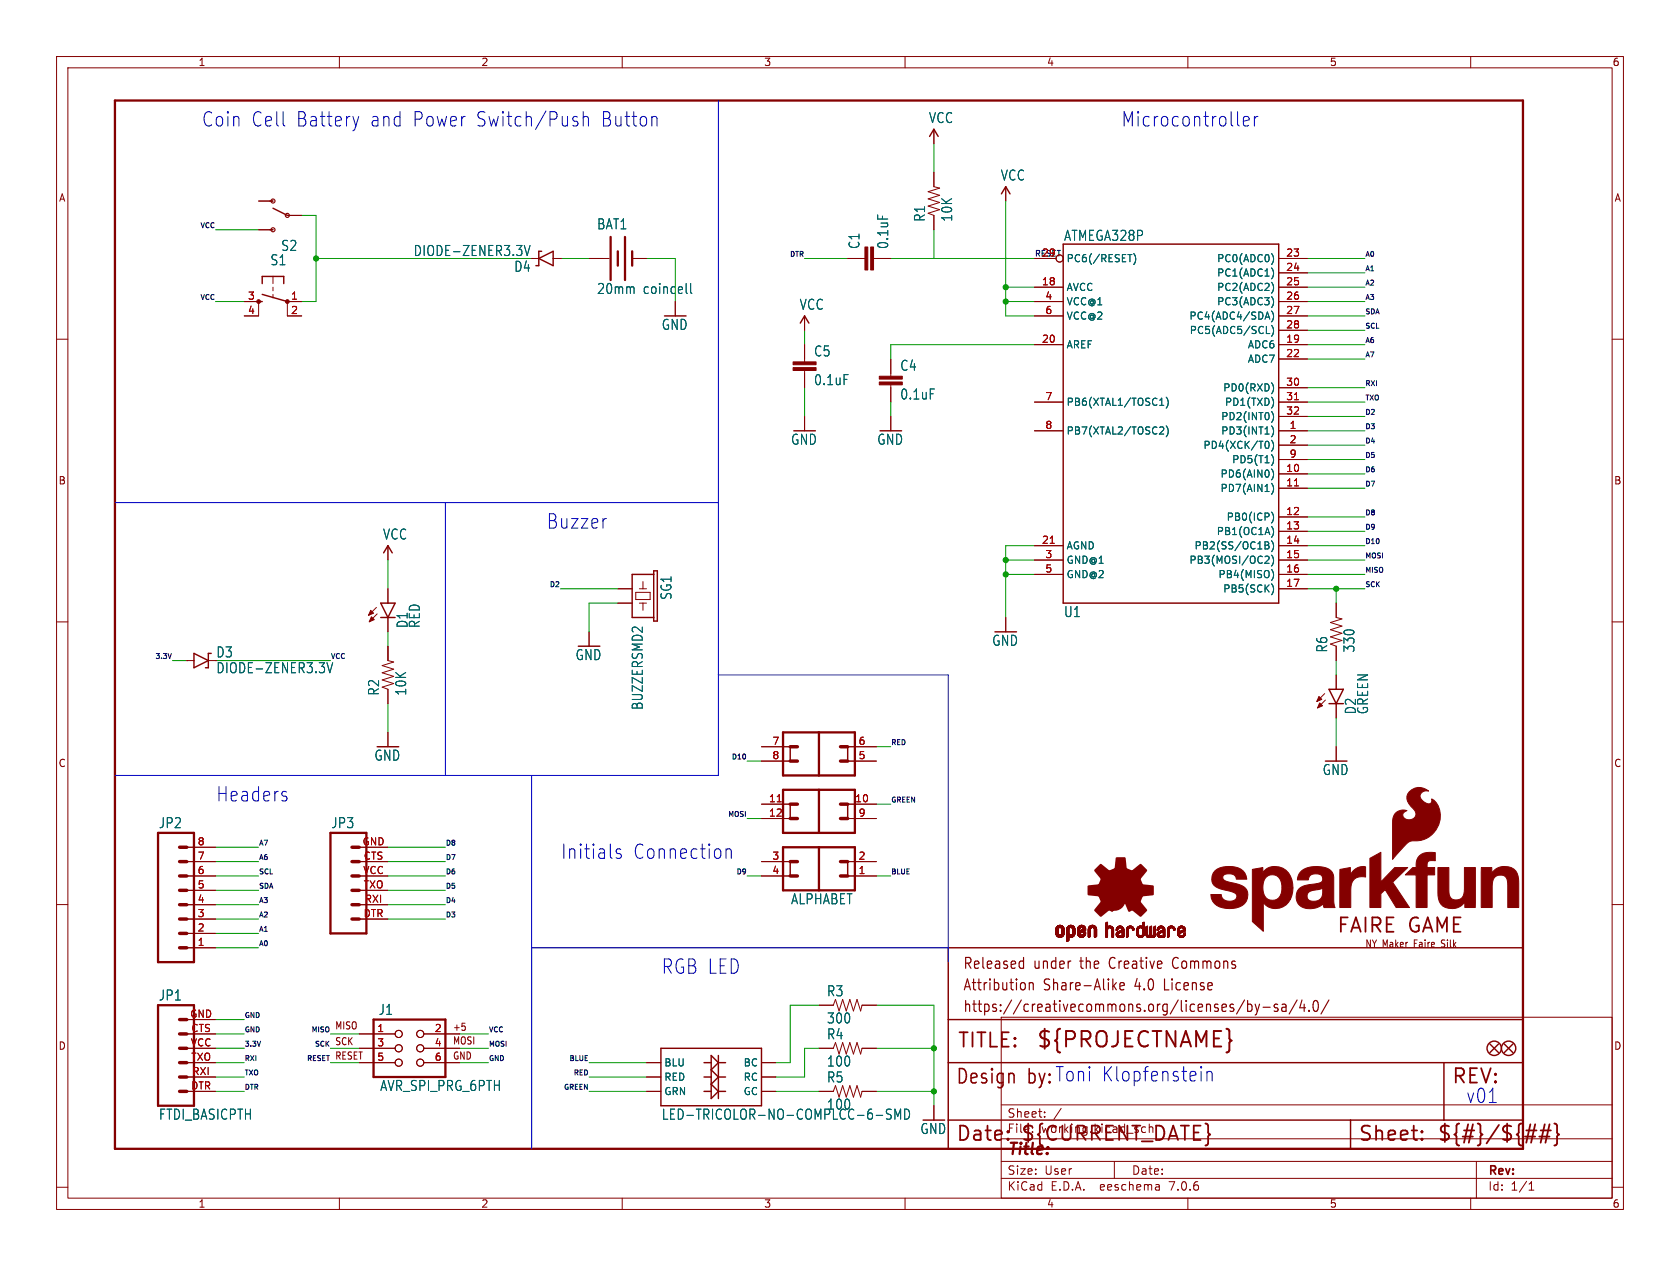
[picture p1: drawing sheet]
<svg xmlns="http://www.w3.org/2000/svg" width="297mm" height="224mm" viewBox="0 0 297 224" stroke-linecap="round" stroke-linejoin="round" font-family="sans-serif">
<defs><g id="words">
<text font-size="3.8" fill="#840000" x="183.1" y="185.7">${PROJECTNAME}</text>
<g font-size="3.5" fill="#0000c2">
<text x="35.6" y="22.6">Coin</text>
<text x="44.3" y="22.6">Cell</text>
<text x="52.3" y="22.6">Battery</text>
<text x="65.3" y="22.6">and</text>
<text x="72.9" y="22.6">Power</text>
<text x="84.1" y="22.6">Switch/Push</text>
<text x="106.2" y="22.6">Button</text>
<text x="198.1" y="22.6">Microcontroller</text>
<text x="96.5" y="93.7">Buzzer</text>
<text x="38.1" y="142">Headers</text>
<text x="99.1" y="152.2">Initials</text>
<text x="111.8" y="152.2">Connection</text>
<text x="116.8" y="172.5">RGB LED</text>
<text x="181.6" y="192.1">by: Toni Klopfenstein</text>
<text x="259.1" y="195.3">v01</text>
</g>
<g font-size="3.5" fill="#840000">
<text x="236.2" y="165.4">FAIRE GAME</text>
<text x="169.2" y="185.7">TITLE:</text>
<text x="168.9" y="192.1">Design</text>
<text x="256.5" y="192.1">REV:</text>
<text x="168.9" y="202.2">Date:</text>
<text x="180.3" y="202.2">${CURRENT_DATE}</text>
<text x="240" y="202.2">Sheet:</text>
<text x="254" y="202.2">${#}/${##}</text>
</g>
<text font-size="2.8" fill="#840000" x="178" y="204.8">Title:</text>
<g font-size="2.7" fill="#840000">
<text x="170.2" y="171.7">Released</text>
<text x="182.7" y="171.7">under</text>
<text x="191.1" y="171.7">the</text>
<text x="196.5" y="171.7">Creative</text>
<text x="208" y="171.7">Commons</text>
<text x="170.2" y="175.5">Attribution</text>
<text x="170.2" y="179.3">https://creativecommons.org/licenses/by-sa/4.0/</text>
<text x="184.5" y="175.5">Share-Alike</text>
<text x="200.8" y="175.5">4.0</text>
<text x="206.2" y="175.5">License</text>
</g>
<g font-size="2.5" fill="#006464">
<text x="164.1" y="22">VCC</text>
<text x="176.8" y="32.1">VCC</text>
<text x="105.5" y="40.8">BAT1</text>
<text x="163.7" y="39.3" transform="rotate(-90 163.7 39.3)">R1</text>
<text x="168.5" y="39.3" transform="rotate(-90 168.5 39.3)">10K</text>
<text x="47.7" y="47.1">S1</text>
<text x="49.6" y="44.6">S2</text>
<text x="73" y="45.5">DIODE-ZENER3.3V</text>
<text x="152.2" y="44.1" transform="rotate(-90 152.2 44.1)">C1</text>
<text x="157.2" y="44.1" transform="rotate(-90 157.2 44.1)">0.1uF</text>
<text x="188" y="42.8">ATMEGA328P</text>
<text x="105.5" y="52.2">20mm</text>
<text x="113.7" y="52.2">coincell</text>
<text x="116.9" y="58.6">GND</text>
<text x="141.3" y="55">VCC</text>
<text x="143.8" y="63.3">C5</text>
<text x="159.1" y="65.8">C4</text>
<text x="143.8" y="68.3">0.1uF</text>
<text x="159.1" y="70.9">0.1uF</text>
<text x="139.8" y="78.9">GND</text>
<text x="155" y="78.9">GND</text>
<text x="67.6" y="95.6">VCC</text>
<text x="118.9" y="106.2" transform="rotate(-90 118.9 106.2)">SG1</text>
<text x="72.3" y="111.2" transform="rotate(-90 72.3 111.2)">D1</text>
<text x="74.4" y="111.2" transform="rotate(-90 74.4 111.2)">RED</text>
<text x="188" y="109.4">U1</text>
<text x="38.2" y="119.3">DIODE-ZENER3.3V</text>
<text x="101.7" y="117">GND</text>
<text x="175.3" y="114.4">GND</text>
<text x="234.9" y="115.5" transform="rotate(-90 234.9 115.5)">R6</text>
<text x="239.7" y="115.5" transform="rotate(-90 239.7 115.5)">330</text>
<text x="67.2" y="123.1" transform="rotate(-90 67.2 123.1)">R2</text>
<text x="72" y="123.1" transform="rotate(-90 72 123.1)">10K</text>
<text x="113.9" y="125.7" transform="rotate(-90 113.9 125.7)">BUZZERSMD2</text>
<text x="239.9" y="126.4" transform="rotate(-90 239.9 126.4)">D2</text>
<text x="242.1" y="126.4" transform="rotate(-90 242.1 126.4)">GREEN</text>
<text x="66.1" y="134.8">GND</text>
<text x="233.7" y="137.3">GND</text>
<text x="28" y="146.7">JP2</text>
<text x="58.5" y="146.7">JP3</text>
<text x="139.8" y="160.2">ALPHABET</text>
<text x="28" y="177.2">JP1</text>
<text x="66.9" y="179.7">J1</text>
<text x="146.1" y="176.4">R3</text>
<text x="146.1" y="184.1">R4</text>
<text x="146.1" y="181.2">300</text>
<text x="146.1" y="191.7">R5</text>
<text x="146.1" y="188.9">100</text>
<text x="67.1" y="193.2">AVR_SPI_PRG_6PTH</text>
<text x="146.1" y="196.5">100</text>
<text x="28" y="198.3">FTDI_BASICPTH</text>
<text x="116.9" y="198.3">LED-TRICOLOR-NO-COMPLCC-6-SMD</text>
<text x="162.6" y="200.8">GND</text>
</g>
<g font-size="2.5" fill="#840000">
<text x="90.8" y="48.3">D4</text>
<text x="38.2" y="116.5">D3</text>
</g>
<g font-size="2.1" fill="#840000">
<text x="178" y="197.9">Sheet:</text>
<text x="178" y="200.6">File:</text>
<text x="184.1" y="200.6">working.kicad_sch</text>
<text x="178" y="208">Size:</text>
<text x="184.7" y="208">User</text>
<text x="200" y="208">Date:</text>
<text x="263" y="208.2">Rev:</text>
<text x="178" y="210.8">KiCad</text>
<text x="185.7" y="210.8">E.D.A.</text>
<text x="194.6" y="210.8">eeschema</text>
<text x="207" y="210.8">7.0.6</text>
<text x="263" y="210.8">Id:</text>
<text x="267.1" y="210.8">1/1</text>
</g>
<g font-size="1.8" fill="#840000">
<text x="35" y="11.9">1</text>
<text x="85" y="11.9">2</text>
<text x="135" y="11.9">3</text>
<text x="185" y="11.9">4</text>
<text x="235" y="11.9">5</text>
<text x="285" y="11.9">6</text>
<text x="10.3" y="35.9">A</text>
<text x="285.3" y="35.9">A</text>
<text x="10.3" y="85.9">B</text>
<text x="285.3" y="85.9">B</text>
<text x="10.3" y="135.9">C</text>
<text x="285.3" y="135.9">C</text>
<text x="241.3" y="167.8">NY Maker</text>
<text x="250.1" y="167.8">Faire</text>
<text x="255.2" y="167.8">Silk</text>
<text x="10.3" y="185.9">D</text>
<text x="59.2" y="182.3">MISO</text>
<text x="59.2" y="185.1">SCK</text>
<text x="80" y="182.5">+5</text>
<text x="80" y="185">MOSI</text>
<text x="285.3" y="185.9">D</text>
<text x="59.2" y="187.6">RESET</text>
<text x="80" y="187.6">GND</text>
<text x="35" y="213.8">1</text>
<text x="85" y="213.8">2</text>
<text x="135" y="213.8">3</text>
<text x="185" y="213.8">4</text>
<text x="235" y="213.8">5</text>
<text x="285" y="213.8">6</text>
</g>
<g font-size="1.8" fill="#a90000">
<text x="184.1" y="45.5">29</text>
<text x="227.3" y="45.5">23</text>
<text x="43.7" y="53.1">3</text>
<text x="51.4" y="53.1">1</text>
<text x="184.1" y="50.5">18</text>
<text x="184.7" y="53.1">4</text>
<text x="227.3" y="48">24</text>
<text x="227.3" y="50.5">25</text>
<text x="227.3" y="53.1">26</text>
<text x="43.7" y="55.6">4</text>
<text x="51.4" y="55.6">2</text>
<text x="184.7" y="55.6">6</text>
<text x="227.3" y="55.6">27</text>
<text x="227.3" y="58.2">28</text>
<text x="184.1" y="60.7">20</text>
<text x="227.3" y="60.7">19</text>
<text x="227.3" y="63.2">22</text>
<text x="184.7" y="70.9">7</text>
<text x="227.3" y="68.3">30</text>
<text x="227.3" y="70.9">31</text>
<text x="184.7" y="75.9">8</text>
<text x="227.3" y="73.4">32</text>
<text x="227.9" y="75.9">1</text>
<text x="227.3" y="83.6">10</text>
<text x="227.9" y="78.5">2</text>
<text x="227.9" y="81">9</text>
<text x="227.3" y="86.1">11</text>
<text x="227.3" y="91.2">12</text>
<text x="227.3" y="93.7">13</text>
<text x="184.1" y="96.3">21</text>
<text x="184.7" y="98.8">3</text>
<text x="184.7" y="101.3">5</text>
<text x="227.3" y="96.3">14</text>
<text x="227.3" y="98.8">15</text>
<text x="227.3" y="101.3">16</text>
<text x="227.3" y="103.9">17</text>
<text x="136.5" y="131.8">7</text>
<text x="151.7" y="131.8">6</text>
<text x="136.5" y="134.4">8</text>
<text x="151.7" y="134.4">5</text>
<text x="135.8" y="142">11</text>
<text x="151.1" y="142">10</text>
<text x="34.9" y="149.6">8</text>
<text x="64" y="149.6">GND</text>
<text x="135.8" y="144.5">12</text>
<text x="151.7" y="144.5">9</text>
<text x="34.9" y="154.7">6</text>
<text x="34.9" y="152.1">7</text>
<text x="64.1" y="154.7">VCC</text>
<text x="64.2" y="152.1">CTS</text>
<text x="136.5" y="152.1">3</text>
<text x="136.5" y="154.7">4</text>
<text x="151.7" y="154.7">1</text>
<text x="151.7" y="152.1">2</text>
<text x="34.9" y="159.8">4</text>
<text x="34.9" y="157.2">5</text>
<text x="64.2" y="157.2">TXO</text>
<text x="64.4" y="159.8">RXI</text>
<text x="34.9" y="167.4">1</text>
<text x="34.9" y="164.8">2</text>
<text x="34.9" y="162.3">3</text>
<text x="64.2" y="162.3">DTR</text>
<text x="33.5" y="180.1">GND</text>
<text x="33.6" y="185.2">VCC</text>
<text x="33.7" y="182.6">CTS</text>
<text x="66.6" y="182.6">1</text>
<text x="66.6" y="185.2">3</text>
<text x="76.8" y="182.6">2</text>
<text x="76.8" y="185.2">4</text>
<text x="33.7" y="187.7">TXO</text>
<text x="33.9" y="190.2">RXI</text>
<text x="66.6" y="187.7">5</text>
<text x="76.8" y="187.7">6</text>
<text x="33.7" y="192.8">DTR</text>
</g>
<g font-size="1.8" fill="#006464">
<text x="188.5" y="46.6">PC6(/RESET)</text>
<text x="215.1" y="46.6">PC0(ADC0)</text>
<text x="188.5" y="51.7">AVCC</text>
<text x="215.1" y="49.1">PC1(ADC1)</text>
<text x="215.1" y="51.7">PC2(ADC2)</text>
<text x="188.5" y="54.2">VCC@1</text>
<text x="188.5" y="56.7">VCC@2</text>
<text x="210.2" y="56.7">PC4(ADC4/SDA)</text>
<text x="210.2" y="59.3">PC5(ADC5/SCL)</text>
<text x="215.1" y="54.2">PC3(ADC3)</text>
<text x="188.5" y="61.8">AREF</text>
<text x="220.5" y="61.8">ADC6</text>
<text x="220.5" y="64.4">ADC7</text>
<text x="188.5" y="72">PB6(XTAL1/TOSC1)</text>
<text x="216.2" y="69.4">PD0(RXD)</text>
<text x="216.5" y="72">PD1(TXD)</text>
<text x="188.5" y="77.1">PB7(XTAL2/TOSC2)</text>
<text x="215.8" y="77.1">PD3(INT1)</text>
<text x="215.8" y="74.5">PD2(INT0)</text>
<text x="212.6" y="79.6">PD4(XCK/T0)</text>
<text x="217.7" y="82.1">PD5(T1)</text>
<text x="215.7" y="84.7">PD6(AIN0)</text>
<text x="215.7" y="87.2">PD7(AIN1)</text>
<text x="215" y="94.8">PB1(OC1A)</text>
<text x="216.8" y="92.3">PB0(ICP)</text>
<text x="188.5" y="97.4">AGND</text>
<text x="188.5" y="99.9">GND@1</text>
<text x="210.2" y="99.9">PB3(MOSI/OC2)</text>
<text x="211.1" y="97.4">PB2(SS/OC1B)</text>
<text x="188.5" y="102.5">GND@2</text>
<text x="215.3" y="102.5">PB4(MISO)</text>
<text x="216.2" y="105">PB5(SCK)</text>
<text x="117.3" y="188.8">BLU</text>
<text x="117.3" y="191.4">RED</text>
<text x="131.4" y="188.8">BC</text>
<text x="131.4" y="191.4">RC</text>
<text x="117.3" y="193.9">GRN</text>
<text x="131.4" y="193.9">GC</text>
</g>
<text font-size="1.4" fill="#0f0f0f" x="182.9" y="45.4">RESET</text>
<g font-size="1.2" fill="#0f0f0f">
<text x="35.3" y="40.4">VCC</text>
<text x="139.5" y="45.5">DTR</text>
<text x="241.3" y="45.5">A0</text>
<text x="35.3" y="53.1">VCC</text>
<text x="241.3" y="53.1">A3</text>
<text x="241.3" y="50.6">A2</text>
<text x="241.3" y="48">A1</text>
<text x="241.3" y="55.6">SDA</text>
<text x="241.3" y="58.2">SCL</text>
<text x="241.3" y="63.3">A7</text>
<text x="241.3" y="60.7">A6</text>
<text x="241.3" y="70.9">TXO</text>
<text x="241.3" y="68.3">RXI</text>
<text x="241.3" y="73.4">D2</text>
<text x="241.3" y="76">D3</text>
<text x="241.3" y="83.6">D6</text>
<text x="241.3" y="81">D5</text>
<text x="241.3" y="78.5">D4</text>
<text x="241.3" y="86.1">D7</text>
<text x="241.3" y="93.7">D9</text>
<text x="241.3" y="91.2">D8</text>
<text x="241.3" y="96.3">D10</text>
<text x="241.3" y="101.4">MISO</text>
<text x="241.3" y="98.8">MOSI</text>
<text x="97" y="103.9">D2</text>
<text x="241.3" y="103.9">SCK</text>
<text x="27.3" y="116.6">3.3V</text>
<text x="58.4" y="116.6">VCC</text>
<text x="157.5" y="131.8">RED</text>
<text x="129.2" y="134.4">D10</text>
<text x="157.5" y="142">GREEN</text>
<text x="45.7" y="149.6">A7</text>
<text x="78.7" y="149.6">D8</text>
<text x="128.6" y="144.5">MOSI</text>
<text x="45.7" y="152.2">A6</text>
<text x="45.7" y="154.7">SCL</text>
<text x="78.7" y="154.7">D6</text>
<text x="78.7" y="152.2">D7</text>
<text x="130.1" y="154.7">D9</text>
<text x="157.5" y="154.7">BLUE</text>
<text x="45.7" y="159.8">A3</text>
<text x="45.7" y="157.2">SDA</text>
<text x="78.7" y="157.2">D5</text>
<text x="78.7" y="159.8">D4</text>
<text x="45.7" y="162.3">A2</text>
<text x="45.7" y="164.9">A1</text>
<text x="45.7" y="167.4">A0</text>
<text x="78.7" y="162.3">D3</text>
<text x="43.2" y="180.1">GND</text>
<text x="43.2" y="185.2">3.3V</text>
<text x="43.2" y="182.6">GND</text>
<text x="54.9" y="182.6">MISO</text>
<text x="55.5" y="185.2">SCK</text>
<text x="86.4" y="182.6">VCC</text>
<text x="86.4" y="185.2">MOSI</text>
<text x="43.2" y="187.7">RXI</text>
<text x="43.2" y="190.3">TXO</text>
<text x="54.1" y="187.7">RESET</text>
<text x="86.4" y="187.7">GND</text>
<text x="100.5" y="187.7">BLUE</text>
<text x="101.3" y="190.3">RED</text>
<text x="43.2" y="192.8">DTR</text>
<text x="99.5" y="192.8">GREEN</text>
</g>
</g></defs>
<g fill="none" stroke="#840000" stroke-width=".18">
<path d="M10 10h277v203.9h-277zM12 12h273v199.9h-273zM60 10v2M110 10v2M160 10v2M210 10v2M260 10v2M45.7 35.6h2.6M50.8 38.1h2.5M165.1 30.5v2.5l1 .3-2 .6 2 .6-2 .7 2 .6-2 .6 2 .7-2 .6 1 .4v2.5M165.1 22.9v2.5M177.8 33v2.6"/>
<path d="M10 60h2M43.2 53.3h2.5v2.6h-2.5M45.7 40.6h2.6M48.3 48.9v1.3M48.3 50.8v.6M48.3 52.1v.6M53.3 53.3h-2.5v2.6h2.5M94 45.7h1.2M97.8 45.7h1.3M99.1 45.7h.1M104.1 45.7h3.6M111.8 45.7h2.5"/>
<path d="M119.4 53.3v2.6M142.2 55.9v2.5M149.9 45.7h3M154.4 45.7h3.1M182.9 45.7h3.8M182.9 53.3h5.1M182.9 55.9h5.1M182.9 50.8h5.1M226.1 45.7h5M226.1 53.3h5M226.1 55.9h5M226.1 50.8h5"/>
<path d="M226.1 48.3h5M226.1 58.4h5M285 60h2M142.2 61v3M142.2 65.5v3.1M142.2 73.7v2.5M157.5 63.5v3M157.5 68.1v3M157.5 73.7v2.5M182.9 76.2h5.1M182.9 61h5.1M182.9 71.1h5.1"/>
<path d="M226.1 76.2h5M226.1 61h5M226.1 78.7h5M226.1 63.5h5M226.1 68.6h5M226.1 71.1h5M226.1 73.7h5M68.6 96.5v2.6M182.9 96.5h5.1M182.9 99.1h5.1M226.1 83.8h5M226.1 86.4h5"/>
<path d="M226.1 91.4h5M226.1 94h5M226.1 96.5h5M226.1 99.1h5M226.1 81.3h5M10 110h2M33 116.8h.1M33 116.8h1.3M36.8 116.8h1.3M66.5 107.4l-1.3 1.4M66.7 108.6l-1.4 1.4M68.6 104.1v2.6"/>
<path d="M68.6 109.2v2.6M68.6 114.3v2.5l1 .3-2 .6 2 .7-2 .6 2 .6-2 .7 2 .6-2 .6 1 .4v2.6M104.1 111.8v2.5M109.2 104.1h2.6M109.2 106.7h2.6M112.4 104.8h2.5v1.2h-2.5zM113 104.1h1.3M113 106.7h1.3M113.7 102.9v1.2M113.7 106.7v1.3M177.8 109.2v2.6M182.9 101.6h5.1"/>
<path d="M226.1 104.1h5M226.1 101.6h5M236.2 106.7v2.5l1 .3-2 .6 2 .6-2 .7 2 .6-2 .6 2 .7-2 .6 1 .4v2.5M236.2 119.4v2.5M285 110h2M68.6 129.5v2.6M134.6 134.6h5.1M134.6 132.1h5.1M149.9 134.6h5M149.9 132.1h5M234.2 122.7l-1.4 1.4M234.3 123.8l-1.4 1.4"/>
<path d="M236.2 124.5v2.5M236.2 132.1v2.5M10 160h2M33 154.9h5.1M33 152.4h5.1M33 149.9h5.1M33 157.5h5.1M63.5 154.9h5.1M63.5 152.4h5.1M63.5 149.9h5.1M63.5 157.5h5.1M134.6 154.9h5.1"/>
<path d="M134.6 142.2h5.1M134.6 144.8h5.1M134.6 152.4h5.1M149.9 154.9h5M149.9 142.2h5M149.9 144.8h5M149.9 152.4h5M285 160h2M33 162.6h5.1M33 160h5.1M33 167.6h5.1M33 165.1h5.1"/>
<path d="M63.5 162.6h5.1M63.5 160h5.1M144.8 177.8h2.5l.4-1 .6 2 .7-2 .6 2 .6-2 .7 2 .6-2 .6 2 .3-1h2.5M177 179.9h108v32h-108zM33 182.9h5.1M33 185.4h5.1M33 188h5.1M33 193h5.1M33 180.3h5.1M33 190.5h5.1M63.5 182.9h6.3M63.5 185.4h6.3"/>
<path d="M63.5 188h6.3M74.9 182.9h6.4M74.9 185.4h6.4M74.9 188h6.4M82.2 181.6v.5M114.3 188h2.5M114.3 193h2.5M114.3 190.5h2.5M134.6 188h2.6M134.6 193h2.6M134.6 190.5h2.6M144.8 185.4h2.5l.4-1 .6 2 .7-2 .6 2 .6-2 .7 2 .6-2 .6 2 .3-1h2.5"/>
<path d="M144.8 193h2.5l.4-1 .6 2.1 .7-2.1 .6 2.1 .6-2.1 .7 2.1 .6-2.1 .6 2.1 .3-1.1h2.5M165.1 195.6v2.5M177 195.4h108M184.7 197.5v.1M184.7 196.7v.1M187.6 196l-1.3 2M10 210h2M60 211.9v2M110 211.9v2M160 211.9v2M177 208.4h108M177 205.4h108"/>
<path d="M177 201.4h108M197 205.4v3M204.9 209.6l.1 .9M205 210.4l-.2 .1M205 209.9h-.2M210 211.9v2M260 211.9v2M261 205.4v6.5M270.3 210.5h.9M270.3 209.4l.4-.4v1.5M285 210h2"/>
<circle cx="187.3" cy="45.7" r=".63"/>
<circle cx="70.5" cy="188" r=".63"/>
<circle cx="70.5" cy="182.9" r=".63"/>
<circle cx="70.5" cy="185.4" r=".63"/>
<circle cx="74.3" cy="188" r=".63"/>
<circle cx="74.3" cy="182.9" r=".63"/>
<circle cx="74.3" cy="185.4" r=".63"/>
</g>
<g fill="#840000" stroke="#840000" stroke-width=".18">
<path d="M153.9 43.7h.5v4.1h-.5z"/>
<path d="M152.9 43.7h.5v4.1h-.5z"/>
<path d="M186.7 165.1h.3z"/>
<path d="M186.7 165l.3 .1z"/>
<path d="M186.7 165h.3z"/>
<path d="M186.7 164.9l.3 .1z"/>
<path d="M186.7 164.9h.3z"/>
<path d="M186.7 164.8l.3 .1z"/>
<path d="M186.7 164.8h.3z"/>
<path d="M186.7 164.7l.3 .1z"/>
<path d="M186.7 164.7h.3z"/>
<path d="M186.7 164.6l.3 .1z"/>
<path d="M186.7 164.6h.3z"/>
<path d="M186.7 164.5l.3 .1z"/>
<path d="M186.7 164.5h.3z"/>
<path d="M186.7 164.4l.3 .1z"/>
<path d="M186.7 164.4h.3z"/>
<path d="M186.7 164.3l.3 .1z"/>
<path d="M186.7 165.2h.4z"/>
<path d="M186.7 165.1l.4 .1z"/>
<path d="M186.7 165.1h.4z"/>
<path d="M186.7 164.3h.4z"/>
<path d="M186.7 165.3h.4z"/>
<path d="M186.7 165.2l.4 .1z"/>
<path d="M186.7 164.2l.4 .1z"/>
<path d="M186.7 164.2h.4z"/>
<path d="M186.7 165.3h.5z"/>
<path d="M186.7 164.1l.5 .1z"/>
<path d="M186.7 164.1h.5z"/>
<path d="M186.7 165.4h.6z"/>
<path d="M186.7 165.3l.5 .1z"/>
<path d="M186.7 164.1h.6z"/>
<path d="M186.7 165.4h1.3z"/>
<path d="M186.7 164l1.3 .1z"/>
<path d="M186.8 165.4h1.2z"/>
<path d="M186.8 164h1.2z"/>
<path d="M186.8 165.5h1.2z"/>
<path d="M186.8 165.4l1.2 .1z"/>
<path d="M186.8 163.9l1.2 .1z"/>
<path d="M186.8 163.9h1.2z"/>
<path d="M186.8 165.5l1.2 .1z"/>
<path d="M186.8 165.6h1.1z"/>
<path d="M186.8 163.9h1.1z"/>
<path d="M186.9 165.6h1z"/>
<path d="M186.9 163.9h1z"/>
<path d="M186.9 163.8l1 .1z"/>
<path d="M186.9 163.8h1z"/>
<path d="M186.9 165.6l1 .1z"/>
<path d="M187 165.7h.8z"/>
<path d="M187 163.8h.8z"/>
<path d="M187 163.7l.8 .1z"/>
<path d="M187 163.7h.7z"/>
<path d="M187.1 165.7h.6z"/>
<path d="M187.1 163.7h.6z"/>
<path d="M187.1 165.7l.5 .1z"/>
<path d="M187.1 163.7h.5z"/>
<path d="M187.2 163.7h.4z"/>
<path d="M187.2 165.8h.4z"/>
<path d="M187.2 163.7h.3z"/>
<path d="M187.3 165.8h.2z"/>
<path d="M187.3 163.7h.2z"/>
<path d="M187.4 164.1h.6z"/>
<path d="M187.5 165.4h.5z"/>
<path d="M187.5 164.1h.5z"/>
<path d="M187.5 165.4h.6z"/>
<path d="M187.5 164.1h.6z"/>
<path d="M187.5 165.3l.6 .1z"/>
<path d="M187.6 164.1h.5z"/>
<path d="M187.6 165.3h.5z"/>
<path d="M187.6 164.1l.5 .1z"/>
<path d="M187.6 164.2h.5z"/>
<path d="M187.7 164.2h.4z"/>
<path d="M187.7 165.2l.4 .1z"/>
<path d="M187.7 165.2h.4z"/>
<path d="M187.7 164.3h.4z"/>
<path d="M187.7 164.2l.4 .1z"/>
<path d="M187.7 165.1l.4 .1z"/>
<path d="M187.7 165.1h.4z"/>
<path d="M187.7 165l.4 .1z"/>
<path d="M187.7 165h.4z"/>
<path d="M187.7 164.9l.4 .1z"/>
<path d="M187.7 164.9h.4z"/>
<path d="M187.7 164.8l.4 .1z"/>
<path d="M187.7 164.8h.4z"/>
<path d="M187.7 164.7l.4 .1z"/>
<path d="M187.7 164.7h.4z"/>
<path d="M187.7 164.6l.4 .1z"/>
<path d="M187.7 164.6h.4z"/>
<path d="M187.7 164.5l.4 .1z"/>
<path d="M187.7 164.5h.4z"/>
<path d="M187.7 164.4l.4 .1z"/>
<path d="M187.7 164.4h.4z"/>
<path d="M187.7 164.3l.4 .1z"/>
<path d="M188.6 166.4h.2z"/>
<path d="M188.6 166.4h.3z"/>
<path d="M188.6 166.3l.3 .1z"/>
<path d="M188.6 166.3h.4z"/>
<path d="M188.6 166.2l.4 .1z"/>
<path d="M188.6 166.2h.4z"/>
<path d="M188.6 166.1l.4 .1z"/>
<path d="M188.6 166.1h.4z"/>
<path d="M188.6 166l.4 .1z"/>
<path d="M188.6 166h.4z"/>
<path d="M188.6 165.9l.4 .1z"/>
<path d="M188.6 165.9h.4z"/>
<path d="M188.6 165.8l.4 .1z"/>
<path d="M188.6 165.8h.4z"/>
<path d="M188.6 165.7l.4 .1z"/>
<path d="M188.6 165.7h1z"/>
<path d="M188.6 165.7h1.1z"/>
<path d="M188.6 165.6l1.2 .1z"/>
<path d="M188.6 165.6h1.2z"/>
<path d="M188.6 165.6h1.3z"/>
<path d="M188.6 165.5l1.3 .1z"/>
<path d="M188.6 165.5h1.3z"/>
<path d="M188.6 165.4l1.3 .1z"/>
<path d="M188.6 165.4h1.3z"/>
<path d="M188.6 165.4h1.4z"/>
<path d="M188.6 165.4h.6z"/>
<path d="M188.6 165.3l.5 .1z"/>
<path d="M188.6 165.3h.5z"/>
<path d="M188.6 165.3h.4z"/>
<path d="M188.6 165.2l.4 .1z"/>
<path d="M188.6 165.2h.4z"/>
<path d="M188.6 165.1l.4 .1z"/>
<path d="M188.6 165.1h.4z"/>
<path d="M188.6 165l.4 .1z"/>
<path d="M188.6 165h.4z"/>
<path d="M188.6 164.9l.4 .1z"/>
<path d="M188.6 164.9h.4z"/>
<path d="M188.6 164.8l.4 .1z"/>
<path d="M188.6 164.8h.4z"/>
<path d="M188.6 164.7l.4 .1z"/>
<path d="M188.6 164.7h.4z"/>
<path d="M188.6 164.6l.4 .1z"/>
<path d="M188.6 164.6h.4z"/>
<path d="M188.6 164.5l.4 .1z"/>
<path d="M188.6 164.5h.4z"/>
<path d="M188.6 164.4l.4 .1z"/>
<path d="M188.6 164.4h.4z"/>
<path d="M188.6 164.3l.4 .1z"/>
<path d="M188.6 164.3h.4z"/>
<path d="M188.6 164.2l.4 .1z"/>
<path d="M188.6 166.5h.1z"/>
<path d="M188.6 166.4l.2 .1z"/>
<path d="M188.6 164.2h.4z"/>
<path d="M188.6 164.2h.5z"/>
<path d="M188.6 164.1l.5 .1z"/>
<path d="M188.6 164.1h.5z"/>
<path d="M188.6 164.1h.6z"/>
<path d="M188.7 164.1h.5z"/>
<path d="M188.7 164l1.3 .1z"/>
<path d="M188.7 164h1.2z"/>
<path d="M188.7 163.9l1.2 .1z"/>
<path d="M188.7 163.9h1.2z"/>
<path d="M188.7 163.9h1.1z"/>
<path d="M188.8 163.9h1z"/>
<path d="M188.8 163.8l1 .1z"/>
<path d="M188.8 163.8h1z"/>
<path d="M188.9 163.8h.9z"/>
<path d="M188.9 163.8h.8z"/>
<path d="M188.9 163.7l.8 .1z"/>
<path d="M189 163.7h.6z"/>
<path d="M189 165.7l.6 .1z"/>
<path d="M189.1 163.7h.5z"/>
<path d="M189.1 165.8h.4z"/>
<path d="M189.1 163.7h.4z"/>
<path d="M189.2 165.8h.2z"/>
<path d="M189.2 163.7h.2z"/>
<path d="M189.4 164.1h.6z"/>
<path d="M189.4 165.4h.6z"/>
<path d="M189.5 165.4h.5z"/>
<path d="M189.5 164.1h.5z"/>
<path d="M189.5 165.3l.5 .1z"/>
<path d="M189.5 165.3h.5z"/>
<path d="M189.5 164.1l.5 .1z"/>
<path d="M189.6 165.3h.4z"/>
<path d="M189.6 164.2h.4z"/>
<path d="M189.6 165.2l.4 .1z"/>
<path d="M189.6 165.2h.4z"/>
<path d="M189.6 164.3h.4z"/>
<path d="M189.6 164.2l.4 .1z"/>
<path d="M189.6 165.1l.4 .1z"/>
<path d="M189.6 165.1h.4z"/>
<path d="M189.6 164.4h.4z"/>
<path d="M189.6 164.3l.4 .1z"/>
<path d="M189.7 165.1h.3z"/>
<path d="M189.7 165l.3 .1z"/>
<path d="M189.7 165h.3z"/>
<path d="M189.7 164.9l.3 .1z"/>
<path d="M189.7 164.9h.3z"/>
<path d="M189.7 164.8l.3 .1z"/>
<path d="M189.7 164.8h.3z"/>
<path d="M189.7 164.7l.3 .1z"/>
<path d="M189.7 164.7h.3z"/>
<path d="M189.7 164.6l.3 .1z"/>
<path d="M189.7 164.6h.3z"/>
<path d="M189.7 164.5l.3 .1z"/>
<path d="M189.7 164.5h.3z"/>
<path d="M189.7 164.4l.3 .1z"/>
<path d="M189.7 164.4h.3z"/>
<path d="M190.5 165.2h.4z"/>
<path d="M190.5 165.1l.4 .1z"/>
<path d="M190.5 165.1h.4z"/>
<path d="M190.5 165l.5 .1z"/>
<path d="M190.5 165h.5z"/>
<path d="M190.5 165h.6z"/>
<path d="M190.5 165h.7z"/>
<path d="M190.5 164.9l.7 .1z"/>
<path d="M190.5 164.9h.7z"/>
<path d="M190.5 164.9h.8z"/>
<path d="M190.5 164.9h.9z"/>
<path d="M190.5 164.8l.9 .1z"/>
<path d="M190.5 164.8h.9z"/>
<path d="M190.5 164.8h1z"/>
<path d="M190.5 164.8h1.1z"/>
<path d="M190.5 164.7l1.1 .1z"/>
<path d="M190.5 164.7h1.1z"/>
<path d="M190.5 164.7h1.2z"/>
<path d="M190.5 164.7h1.3z"/>
<path d="M190.5 164.6l1.3 .1z"/>
<path d="M190.5 164.6h1.4z"/>
<path d="M190.5 164.6h.4z"/>
<path d="M190.5 164.5l.4 .1z"/>
<path d="M190.5 164.5h.3z"/>
<path d="M190.5 164.4l.3 .1z"/>
<path d="M190.5 164.4h.3z"/>
<path d="M190.5 164.4h.4z"/>
<path d="M190.5 164.3l.4 .1z"/>
<path d="M190.5 164.3h.4z"/>
<path d="M190.5 164.2l.4 .1z"/>
<path d="M190.5 165.3h.5z"/>
<path d="M190.5 165.3h.4z"/>
<path d="M190.5 165.2l.4 .1z"/>
<path d="M190.5 164.2h.4z"/>
<path d="M190.5 164.2h.5z"/>
<path d="M190.5 164.1l.5 .1z"/>
<path d="M190.5 164.1h.5z"/>
<path d="M190.5 165.3l.6 .1z"/>
<path d="M190.5 164.1h.6z"/>
<path d="M190.5 165.4h.6z"/>
<path d="M190.6 165.4h.5z"/>
<path d="M190.6 164.1h.5z"/>
<path d="M190.6 165.4h1.3z"/>
<path d="M190.6 164.1h.6z"/>
<path d="M190.6 165.4h1.2z"/>
<path d="M190.6 164l1.3 .1z"/>
<path d="M190.6 164h1.3z"/>
<path d="M190.6 165.5h1.2z"/>
<path d="M190.6 165.4l1.2 .1z"/>
<path d="M190.6 164h1.2z"/>
<path d="M190.6 163.9l1.2 .1z"/>
<path d="M190.7 165.5l1.1 .1z"/>
<path d="M190.7 163.9h1.1z"/>
<path d="M190.7 165.6h1.1z"/>
<path d="M190.7 165.6h1z"/>
<path d="M190.7 163.9h1z"/>
<path d="M190.7 163.8l1 .1z"/>
<path d="M190.7 163.8h1z"/>
<path d="M190.8 165.6l.9 .1z"/>
<path d="M190.8 163.8h.9z"/>
<path d="M190.8 165.7h.8z"/>
<path d="M190.8 163.8h.8z"/>
<path d="M190.8 163.7l.8 .1z"/>
<path d="M190.9 163.7h.7z"/>
<path d="M190.9 165.7h.7z"/>
<path d="M190.9 163.7h.6z"/>
<path d="M190.9 165.7h.6z"/>
<path d="M191 163.7h.5z"/>
<path d="M191 165.7l.5 .1z"/>
<path d="M191 164.6h.9z"/>
<path d="M191 163.7h.4z"/>
<path d="M191 165.8h.4z"/>
<path d="M191.1 165.8h.3z"/>
<path d="M191.1 165.8h.2z"/>
<path d="M191.1 164.6h.8z"/>
<path d="M191.1 163.7h.3z"/>
<path d="M191.1 164.5l.8 .1z"/>
<path d="M191.1 163.7h.2z"/>
<path d="M191.1 164.5h.8z"/>
<path d="M191.2 164.5h.7z"/>
<path d="M191.3 164.5h.6z"/>
<path d="M191.3 164.1h.6z"/>
<path d="M191.3 165.4h.6z"/>
<path d="M191.3 164.4l.6 .1z"/>
<path d="M191.3 164.4h.6z"/>
<path d="M191.4 164.4h.5z"/>
<path d="M191.4 164.1h.5z"/>
<path d="M191.4 165.4h.5z"/>
<path d="M191.4 165.3l.5 .1z"/>
<path d="M191.4 165.3h.5z"/>
<path d="M191.4 164.1l.5 .1z"/>
<path d="M191.4 164.2h.5z"/>
<path d="M191.5 165.3h.4z"/>
<path d="M191.5 164.2h.4z"/>
<path d="M191.5 164.4h.4z"/>
<path d="M191.5 165.2l.4 .1z"/>
<path d="M191.5 165.2h.4z"/>
<path d="M191.5 164.3l.4 .1z"/>
<path d="M191.5 164.3h.4z"/>
<path d="M191.5 164.2l.4 .1z"/>
<path d="M191.5 165.1l.4 .1z"/>
<path d="M191.5 165.1h.4z"/>
<path d="M191.6 165.1h.3z"/>
<path d="M191.6 165l.3 .1z"/>
<path d="M191.6 165h.3z"/>
<path d="M191.7 165h.2z"/>
<path d="M191.7 164.9l.2 .1z"/>
<path d="M191.7 164.9h.2z"/>
<path d="M191.8 164.9h.1z"/>
<path d="M192.4 165.7h.3z"/>
<path d="M192.4 165.7h.4z"/>
<path d="M192.4 165.6l.4 .1z"/>
<path d="M192.4 165.6h.4z"/>
<path d="M192.4 165.5l.4 .1z"/>
<path d="M192.4 165.5h.4z"/>
<path d="M192.4 165.4l.4 .1z"/>
<path d="M192.4 165.4h.4z"/>
<path d="M192.4 165.3l.4 .1z"/>
<path d="M192.4 165.3h.4z"/>
<path d="M192.4 165.2l.4 .1z"/>
<path d="M192.4 165.2h.4z"/>
<path d="M192.4 165.1l.4 .1z"/>
<path d="M192.4 165.1h.4z"/>
<path d="M192.4 165l.4 .1z"/>
<path d="M192.4 165h.4z"/>
<path d="M192.4 164.9l.4 .1z"/>
<path d="M192.4 164.9h.4z"/>
<path d="M192.4 164.8l.4 .1z"/>
<path d="M192.4 164.8h.4z"/>
<path d="M192.4 164.7l.4 .1z"/>
<path d="M192.4 164.7h.4z"/>
<path d="M192.4 164.6l.4 .1z"/>
<path d="M192.4 164.6h.4z"/>
<path d="M192.4 164.5l.4 .1z"/>
<path d="M192.4 164.5h.4z"/>
<path d="M192.4 164.4l.4 .1z"/>
<path d="M192.4 164.4h.4z"/>
<path d="M192.4 164.3l.4 .1z"/>
<path d="M192.4 164.3h.4z"/>
<path d="M192.4 165.7h.2z"/>
<path d="M192.4 164.2l.4 .1z"/>
<path d="M192.4 165.7l.2 .1z"/>
<path d="M192.4 164.2h.4z"/>
<path d="M192.4 164.2h.5z"/>
<path d="M192.4 165.8h.1z"/>
<path d="M192.4 164.1l.5 .1z"/>
<path d="M192.4 164.1h.5z"/>
<path d="M192.4 164.1h.6z"/>
<path d="M192.5 164.1h.5z"/>
<path d="M192.5 164.1h.6z"/>
<path d="M192.5 164l1.3 .1z"/>
<path d="M192.5 164h1.3z"/>
<path d="M192.5 164h1.2z"/>
<path d="M192.5 163.9l1.2 .1z"/>
<path d="M192.6 163.9h1.1z"/>
<path d="M192.6 163.9h1z"/>
<path d="M192.6 163.8l1 .1z"/>
<path d="M192.6 163.8h1z"/>
<path d="M192.7 163.8h.9z"/>
<path d="M192.7 163.8h.8z"/>
<path d="M192.8 163.7l.7 .1z"/>
<path d="M192.8 163.7h.7z"/>
<path d="M192.8 163.7h.6z"/>
<path d="M192.9 163.7h.5z"/>
<path d="M192.9 163.7h.4z"/>
<path d="M193 163.7h.3z"/>
<path d="M193 163.7h.2z"/>
<path d="M193.2 164.1h.6z"/>
<path d="M193.3 164.1h.5z"/>
<path d="M193.4 164.1l.4 .1z"/>
<path d="M193.4 164.2h.4z"/>
<path d="M193.4 164.2l.5 .1z"/>
<path d="M193.5 164.3h.4z"/>
<path d="M193.5 165.7h.2z"/>
<path d="M193.5 165.7h.3z"/>
<path d="M193.5 165.6l.4 .1z"/>
<path d="M193.5 165.6h.4z"/>
<path d="M193.5 165.5l.4 .1z"/>
<path d="M193.5 165.5h.4z"/>
<path d="M193.5 165.4l.4 .1z"/>
<path d="M193.5 165.4h.4z"/>
<path d="M193.5 165.3l.4 .1z"/>
<path d="M193.5 165.3h.4z"/>
<path d="M193.5 165.2l.4 .1z"/>
<path d="M193.5 165.2h.4z"/>
<path d="M193.5 165.1l.4 .1z"/>
<path d="M193.5 165.1h.4z"/>
<path d="M193.5 165l.4 .1z"/>
<path d="M193.5 165h.4z"/>
<path d="M193.5 164.9l.4 .1z"/>
<path d="M193.5 164.9h.4z"/>
<path d="M193.5 164.8l.4 .1z"/>
<path d="M193.5 164.8h.4z"/>
<path d="M193.5 164.7l.4 .1z"/>
<path d="M193.5 164.7h.4z"/>
<path d="M193.5 164.6l.4 .1z"/>
<path d="M193.5 164.6h.4z"/>
<path d="M193.5 164.5l.4 .1z"/>
<path d="M193.5 164.5h.4z"/>
<path d="M193.5 164.4l.4 .1z"/>
<path d="M193.5 164.4h.4z"/>
<path d="M193.5 164.3l.4 .1z"/>
<path d="M193.5 165.7l.2 .1z"/>
<path d="M193.5 165.8h.1z"/>
<path d="M195.5 165.8h.2z"/>
<path d="M195.5 165.7l.2 .1z"/>
<path d="M195.5 163.3h.3z"/>
<path d="M195.5 165.8h.1z"/>
<path d="M195.5 165.7h.2z"/>
<path d="M195.5 165.7h.3z"/>
<path d="M195.5 165.6l.3 .1z"/>
<path d="M195.5 165.6h.3z"/>
<path d="M195.5 165.5l.3 .1z"/>
<path d="M195.5 165.5h.3z"/>
<path d="M195.5 165.4l.3 .1z"/>
<path d="M195.5 165.4h.3z"/>
<path d="M195.5 165.3l.3 .1z"/>
<path d="M195.5 165.3h.3z"/>
<path d="M195.5 165.2l.3 .1z"/>
<path d="M195.5 165.2h.3z"/>
<path d="M195.5 165.1l.3 .1z"/>
<path d="M195.5 165.1h.3z"/>
<path d="M195.5 165l.3 .1z"/>
<path d="M195.5 165h.3z"/>
<path d="M195.5 164.9l.3 .1z"/>
<path d="M195.5 164.9h.3z"/>
<path d="M195.5 164.8l.3 .1z"/>
<path d="M195.5 164.8h.3z"/>
<path d="M195.5 164.7l.3 .1z"/>
<path d="M195.5 164.7h.3z"/>
<path d="M195.5 164.6l.3 .1z"/>
<path d="M195.5 164.6h.3z"/>
<path d="M195.5 164.5l.3 .1z"/>
<path d="M195.5 164.5h.3z"/>
<path d="M195.5 164.4l.3 .1z"/>
<path d="M195.5 164.4h.3z"/>
<path d="M195.5 164.3l.3 .1z"/>
<path d="M195.5 164.3h.3z"/>
<path d="M195.5 164.3h.4z"/>
<path d="M195.5 164.2l.4 .1z"/>
<path d="M195.5 164.2h.4z"/>
<path d="M195.5 164.2h.5z"/>
<path d="M195.5 164.1l.5 .1z"/>
<path d="M195.5 164.1h.5z"/>
<path d="M195.5 164.1h.6z"/>
<path d="M195.5 164.1h.7z"/>
<path d="M195.5 164.1h1.2z"/>
<path d="M195.5 164l1.2 .1z"/>
<path d="M195.5 164h1.2z"/>
<path d="M195.5 164h1.1z"/>
<path d="M195.5 163.9l1.1 .1z"/>
<path d="M195.5 163.9h1.1z"/>
<path d="M195.5 163.9h1z"/>
<path d="M195.5 163.9h.3z"/>
<path d="M195.5 163.8l.3 .1z"/>
<path d="M195.5 163.8h.3z"/>
<path d="M195.5 163.7l.3 .1z"/>
<path d="M195.5 163.7h.3z"/>
<path d="M195.5 163.6l.3 .1z"/>
<path d="M195.5 163.6h.3z"/>
<path d="M195.5 163.5l.3 .1z"/>
<path d="M195.5 163.5h.3z"/>
<path d="M195.5 163.4l.3 .1z"/>
<path d="M195.5 163.4h.3z"/>
<path d="M195.5 163.3l.3 .1z"/>
<path d="M195.5 163.2l.3 .1z"/>
<path d="M195.5 163.2h.3z"/>
<path d="M195.6 163.2h.2z"/>
<path d="M195.6 163.1l.2 .1z"/>
<path d="M195.9 163.9h.6z"/>
<path d="M195.9 163.8l.6 .1z"/>
<path d="M196 163.8h.4z"/>
<path d="M196.1 163.8h.1z"/>
<path d="M196.2 164.1h.6z"/>
<path d="M196.3 164.1h.5z"/>
<path d="M196.4 164.1h.4z"/>
<path d="M196.4 164.1l.4 .1z"/>
<path d="M196.4 164.2h.4z"/>
<path d="M196.5 164.2h.3z"/>
<path d="M196.5 164.3h.3z"/>
<path d="M196.5 164.2l.3 .1z"/>
<path d="M196.5 164.3h.4z"/>
<path d="M196.6 164.3h.3z"/>
<path d="M196.6 164.4h.3z"/>
<path d="M196.6 164.3l.3 .1z"/>
<path d="M196.6 164.5h.3z"/>
<path d="M196.6 164.4l.3 .1z"/>
<path d="M196.6 165.8h.1z"/>
<path d="M196.6 165.7l.2 .1z"/>
<path d="M196.6 165.7h.2z"/>
<path d="M196.6 165.7h.3z"/>
<path d="M196.6 165.6l.3 .1z"/>
<path d="M196.6 165.6h.3z"/>
<path d="M196.6 165.5l.3 .1z"/>
<path d="M196.6 165.5h.3z"/>
<path d="M196.6 165.4l.3 .1z"/>
<path d="M196.6 165.4h.3z"/>
<path d="M196.6 165.3l.3 .1z"/>
<path d="M196.6 165.3h.3z"/>
<path d="M196.6 165.2l.3 .1z"/>
<path d="M196.6 165.2h.3z"/>
<path d="M196.6 165.1l.3 .1z"/>
<path d="M196.6 165.1h.3z"/>
<path d="M196.6 165l.3 .1z"/>
<path d="M196.6 165h.3z"/>
<path d="M196.6 164.9l.3 .1z"/>
<path d="M196.6 164.9h.3z"/>
<path d="M196.6 164.8l.3 .1z"/>
<path d="M196.6 164.8h.3z"/>
<path d="M196.6 164.7l.3 .1z"/>
<path d="M196.6 164.7h.3z"/>
<path d="M196.6 164.6l.3 .1z"/>
<path d="M196.6 164.6h.3z"/>
<path d="M196.6 164.5l.3 .1z"/>
<path d="M197.3 165.4h.3z"/>
<path d="M197.3 165.3l.3 .1z"/>
<path d="M197.3 165.3h.3z"/>
<path d="M197.3 165.2l.3 .1z"/>
<path d="M197.3 165.2h.3z"/>
<path d="M197.3 164.6h.2z"/>
<path d="M197.3 164.5l.2 .1z"/>
<path d="M197.3 164.5h.3z"/>
<path d="M197.3 164.4l.3 .1z"/>
<path d="M197.3 164.4h.3z"/>
<path d="M197.3 165.4h.4z"/>
<path d="M197.3 165.2h.4z"/>
<path d="M197.3 165.1l.4 .1z"/>
<path d="M197.3 165.1h.4z"/>
<path d="M197.3 164.6h.1z"/>
<path d="M197.4 165.5h.3z"/>
<path d="M197.4 165.4l.3 .1z"/>
<path d="M197.4 165.4h.3z"/>
<path d="M197.4 165.1h.3z"/>
<path d="M197.4 164.4h.2z"/>
<path d="M197.4 164.3l.2 .1z"/>
<path d="M197.4 164.3h.2z"/>
<path d="M197.4 164.3h.3z"/>
<path d="M197.4 165.5h.4z"/>
<path d="M197.4 165.1h.4z"/>
<path d="M197.4 165l.4 .1z"/>
<path d="M197.4 165h.5z"/>
<path d="M197.4 164.2l.3 .1z"/>
<path d="M197.4 164.2h.3z"/>
<path d="M197.4 165.5l.8 .1z"/>
<path d="M197.4 165.5h.5z"/>
<path d="M197.4 165.6h.8z"/>
<path d="M197.4 164.2h.4z"/>
<path d="M197.4 165h.6z"/>
<path d="M197.4 164.1l.4 .1z"/>
<path d="M197.4 165h.7z"/>
<path d="M197.4 164.9l.7 .1z"/>
<path d="M197.4 164.1h.4z"/>
<path d="M197.4 164.1h.5z"/>
<path d="M197.5 165.6h.7z"/>
<path d="M197.5 164.9h.6z"/>
<path d="M197.5 164.1h.4z"/>
<path d="M197.5 164.1h.5z"/>
<path d="M197.5 165.6l.7 .1z"/>
<path d="M197.5 164.1h1.1z"/>
<path d="M197.5 165.7h.7z"/>
<path d="M197.5 164.9h.7z"/>
<path d="M197.5 164.1h1z"/>
<path d="M197.5 164l1 .1z"/>
<path d="M197.5 164h1z"/>
<path d="M197.5 164.9h.8z"/>
<path d="M197.6 165.7h.6z"/>
<path d="M197.6 164.9h.7z"/>
<path d="M197.6 164h.9z"/>
<path d="M197.6 164.8l.7 .1z"/>
<path d="M197.6 164h.8z"/>
<path d="M197.6 163.9l.8 .1z"/>
<path d="M197.6 164.8h1.1z"/>
<path d="M197.6 163.9h.8z"/>
<path d="M197.6 165.7l.6 .1z"/>
<path d="M197.7 165.8h.5z"/>
<path d="M197.7 163.9h.7z"/>
<path d="M197.7 164.8h1z"/>
<path d="M197.7 163.9h.6z"/>
<path d="M197.7 163.8l.6 .1z"/>
<path d="M197.8 163.8h.5z"/>
<path d="M197.8 164.8h.9z"/>
<path d="M197.8 164.7l.9 .1z"/>
<path d="M197.8 163.8h.4z"/>
<path d="M197.9 164.7h.8z"/>
<path d="M197.9 165.5h.3z"/>
<path d="M198 163.8h.1z"/>
<path d="M198 165.5h.2z"/>
<path d="M198 164.7h.7z"/>
<path d="M198 164.6l.7 .1z"/>
<path d="M198 164.1h.6z"/>
<path d="M198.1 164.6h.6z"/>
<path d="M198.1 164.1h.5z"/>
<path d="M198.2 164.6h.5z"/>
<path d="M198.2 164.1h.4z"/>
<path d="M198.2 164.1l.4 .1z"/>
<path d="M198.2 164.2h.4z"/>
<path d="M198.3 164.6h.4z"/>
<path d="M198.3 164.2h.3z"/>
<path d="M198.3 164.5l.4 .1z"/>
<path d="M198.3 164.5h.4z"/>
<path d="M198.3 164.2l.3 .1z"/>
<path d="M198.3 164.3h.4z"/>
<path d="M198.3 164.8l.4 .1z"/>
<path d="M198.4 164.5h.3z"/>
<path d="M198.4 164.3h.3z"/>
<path d="M198.4 164.9h.3z"/>
<path d="M198.4 164.4h.3z"/>
<path d="M198.4 164.3l.3 .1z"/>
<path d="M198.4 165.8h.1z"/>
<path d="M198.4 165.8h.2z"/>
<path d="M198.4 165.7l.2 .1z"/>
<path d="M198.4 165.7h.2z"/>
<path d="M198.4 165.7h.3z"/>
<path d="M198.4 165.6l.3 .1z"/>
<path d="M198.4 165.6h.3z"/>
<path d="M198.4 165.5l.3 .1z"/>
<path d="M198.4 165.5h.3z"/>
<path d="M198.4 165.4l.3 .1z"/>
<path d="M198.4 165.4h.3z"/>
<path d="M198.4 165.3l.3 .1z"/>
<path d="M198.4 165.3h.3z"/>
<path d="M198.4 165.2l.3 .1z"/>
<path d="M198.4 165.2h.3z"/>
<path d="M198.4 165.1l.3 .1z"/>
<path d="M198.4 165.1h.3z"/>
<path d="M198.4 165l.3 .1z"/>
<path d="M198.4 165h.3z"/>
<path d="M198.4 164.9l.3 .1z"/>
<path d="M198.4 164.4l.3 .1z"/>
<path d="M199.1 165.8h.1z"/>
<path d="M199.1 165.8h.2z"/>
<path d="M199.1 165.7l.2 .1z"/>
<path d="M199.1 165.7h.3z"/>
<path d="M199.1 165.6l.3 .1z"/>
<path d="M199.1 165.6h.3z"/>
<path d="M199.1 165.5l.3 .1z"/>
<path d="M199.1 165.5h.3z"/>
<path d="M199.1 165.4l.3 .1z"/>
<path d="M199.1 165.4h.3z"/>
<path d="M199.1 165.3l.3 .1z"/>
<path d="M199.1 165.3h.3z"/>
<path d="M199.1 165.2l.3 .1z"/>
<path d="M199.1 165.2h.3z"/>
<path d="M199.1 165.1l.3 .1z"/>
<path d="M199.1 165.1h.3z"/>
<path d="M199.1 165l.3 .1z"/>
<path d="M199.1 165h.3z"/>
<path d="M199.1 164.9l.3 .1z"/>
<path d="M199.1 164.9h.3z"/>
<path d="M199.1 164.8l.3 .1z"/>
<path d="M199.1 164.8h.3z"/>
<path d="M199.1 164.7l.3 .1z"/>
<path d="M199.1 164.7h.3z"/>
<path d="M199.1 164.6l.3 .1z"/>
<path d="M199.1 164.6h.3z"/>
<path d="M199.1 164.5l.3 .1z"/>
<path d="M199.1 164.5h.3z"/>
<path d="M199.1 164.4l.3 .1z"/>
<path d="M199.1 164.4h.3z"/>
<path d="M199.1 164.3l.4 .1z"/>
<path d="M199.1 164.3h.4z"/>
<path d="M199.2 164.3h.3z"/>
<path d="M199.2 164.2l.3 .1z"/>
<path d="M199.2 164.2h.3z"/>
<path d="M199.2 164.2h.4z"/>
<path d="M199.2 164.1l.4 .1z"/>
<path d="M199.2 164.1h.4z"/>
<path d="M199.2 164.1h.5z"/>
<path d="M199.2 164.1h.6z"/>
<path d="M199.3 164.1h.5z"/>
<path d="M199.3 164.1h1.1z"/>
<path d="M199.3 164l1 .1z"/>
<path d="M199.3 164h1z"/>
<path d="M199.4 164h.9z"/>
<path d="M199.4 163.9l.8 .1z"/>
<path d="M199.4 163.9h.8z"/>
<path d="M199.5 163.9h.7z"/>
<path d="M199.5 163.9h.6z"/>
<path d="M199.5 163.8l.6 .1z"/>
<path d="M199.6 163.8h.5z"/>
<path d="M199.6 163.8h.4z"/>
<path d="M199.8 163.8h.1z"/>
<path d="M199.9 164.1h.5z"/>
<path d="M200 164.1h.4z"/>
<path d="M200 164.1l.4 .1z"/>
<path d="M200 164.2h.4z"/>
<path d="M200.1 164.2h.3z"/>
<path d="M200.1 164.2h.4z"/>
<path d="M200.1 164.2l.4 .1z"/>
<path d="M200.1 164.3h.4z"/>
<path d="M200.2 164.3h.3z"/>
<path d="M200.2 164.3l.3 .1z"/>
<path d="M200.2 164.4h.3z"/>
<path d="M200.2 164.5h.3z"/>
<path d="M200.2 164.4l.3 .1z"/>
<path d="M200.2 164.5h.2z"/>
<path d="M200.2 164.5l.2 .1z"/>
<path d="M200.9 165.1h.3z"/>
<path d="M200.9 165l.3 .1z"/>
<path d="M200.9 165h.3z"/>
<path d="M200.9 164.9l.3 .1z"/>
<path d="M200.9 164.9h.3z"/>
<path d="M200.9 164.8l.3 .1z"/>
<path d="M200.9 164.8h.3z"/>
<path d="M200.9 164.7l.3 .1z"/>
<path d="M200.9 164.7h.3z"/>
<path d="M200.9 164.6l.3 .1z"/>
<path d="M200.9 164.6h.3z"/>
<path d="M200.9 164.5l.3 .1z"/>
<path d="M200.9 164.5h.3z"/>
<path d="M200.9 165.2h.3z"/>
<path d="M200.9 165.1l.3 .1z"/>
<path d="M200.9 164.4l.3 .1z"/>
<path d="M200.9 164.4h.3z"/>
<path d="M201 165.2l.3 .1z"/>
<path d="M201 165.2h.2z"/>
<path d="M201 164.4h.2z"/>
<path d="M201 164.4h.3z"/>
<path d="M201 165.3h.3z"/>
<path d="M201 164.3l.3 .1z"/>
<path d="M201 164.3h.3z"/>
<path d="M201 165.4h.3z"/>
<path d="M201 165.3l.3 .1z"/>
<path d="M201 165.4h.4z"/>
<path d="M201 164.2l.3 .1z"/>
<path d="M201 164.2h.3z"/>
<path d="M201 165.4l.4 .1z"/>
<path d="M201 164.2h.4z"/>
<path d="M201 165.5h.4z"/>
<path d="M201 165.5h.5z"/>
<path d="M201 164.1l.4 .1z"/>
<path d="M201 164.1h.5z"/>
<path d="M201.1 165.5h.4z"/>
<path d="M201.1 164.1h.4z"/>
<path d="M201.1 165.5l1.1 .1z"/>
<path d="M201.1 165.5h.5z"/>
<path d="M201.1 164.1h.5z"/>
<path d="M201.1 165.6h1.1z"/>
<path d="M201.1 164.1h1.2z"/>
<path d="M201.1 164l1.2 .1z"/>
<path d="M201.1 164h1.2z"/>
<path d="M201.1 165.6h1z"/>
<path d="M201.2 165.6l.9 .1z"/>
<path d="M201.2 164h1.1z"/>
<path d="M201.2 165.7h.9z"/>
<path d="M201.2 163.9l1.1 .1z"/>
<path d="M201.2 163.9h1.1z"/>
<path d="M201.2 165.7h.8z"/>
<path d="M201.3 165.7h.7z"/>
<path d="M201.3 163.9h1z"/>
<path d="M201.3 165.7l.7 .1z"/>
<path d="M201.3 163.9h.6z"/>
<path d="M201.3 165.8h.6z"/>
<path d="M201.4 165.8h.5z"/>
<path d="M201.4 163.9h.5z"/>
<path d="M201.4 163.8l.5 .1z"/>
<path d="M201.4 163.8h.5z"/>
<path d="M201.4 165.8h.4z"/>
<path d="M201.4 163.8h.4z"/>
<path d="M201.6 163.8h.1z"/>
<path d="M201.7 164.1h.6z"/>
<path d="M201.7 165.5h.5z"/>
<path d="M201.8 164.1h.5z"/>
<path d="M201.8 165.5h.4z"/>
<path d="M201.8 164.1l.5 .1z"/>
<path d="M201.9 165.5h.3z"/>
<path d="M201.9 165.4l.4 .1z"/>
<path d="M201.9 164.2h.4z"/>
<path d="M201.9 165.4h.4z"/>
<path d="M201.9 164.2l.4 .1z"/>
<path d="M201.9 164.3h.4z"/>
<path d="M202 165.3l.3 .1z"/>
<path d="M202 164.3h.3z"/>
<path d="M202 165.3h.3z"/>
<path d="M202 163.9h.3z"/>
<path d="M202 163.8l.3 .1z"/>
<path d="M202 165.2l.3 .1z"/>
<path d="M202 165.2h.3z"/>
<path d="M202 165.1h.3z"/>
<path d="M202 165l.3 .1z"/>
<path d="M202 165h.3z"/>
<path d="M202 164.9l.3 .1z"/>
<path d="M202 164.9h.3z"/>
<path d="M202 164.8h.3z"/>
<path d="M202 164.7l.3 .1z"/>
<path d="M202 164.7h.3z"/>
<path d="M202 164.6h.3z"/>
<path d="M202 164.5h.3z"/>
<path d="M202 164.4l.3 .1z"/>
<path d="M202 164.4h.3z"/>
<path d="M202 164.3l.3 .1z"/>
<path d="M202 163.8h.3z"/>
<path d="M202 163.7l.3 .1z"/>
<path d="M202 163.7h.3z"/>
<path d="M202 163.6l.3 .1z"/>
<path d="M202 163.6h.3z"/>
<path d="M202 163.5h.3z"/>
<path d="M202 163.4h.3z"/>
<path d="M202 163.3h.3z"/>
<path d="M202 165.1l.3 .1z"/>
<path d="M202 164.8l.3 .1z"/>
<path d="M202 164.6l.3 .1z"/>
<path d="M202 164.5l.3 .1z"/>
<path d="M202 163.5l.3 .1z"/>
<path d="M202 163.4l.3 .1z"/>
<path d="M202 163.3l.3 .1z"/>
<path d="M202 163.2l.3 .1z"/>
<path d="M202 163.2h.3z"/>
<path d="M202.1 163.2h.2z"/>
<path d="M202.2 163.1l.1 .1z"/>
<path d="M202.6 165.3h.3z"/>
<path d="M202.6 165.2l.3 .1z"/>
<path d="M202.6 165.2h.3z"/>
<path d="M202.6 165.1l.3 .1z"/>
<path d="M202.6 165.1h.3z"/>
<path d="M202.6 165l.3 .1z"/>
<path d="M202.6 165h.3z"/>
<path d="M202.6 164.9l.3 .1z"/>
<path d="M202.6 164.9h.3z"/>
<path d="M202.6 164.8l.3 .1z"/>
<path d="M202.6 164.8h.3z"/>
<path d="M202.6 164.7l.3 .1z"/>
<path d="M202.6 164.7h.3z"/>
<path d="M202.6 164.6l.3 .1z"/>
<path d="M202.6 164.6h.3z"/>
<path d="M202.6 164.5l.3 .1z"/>
<path d="M202.6 164.5h.3z"/>
<path d="M202.6 164.4l.3 .1z"/>
<path d="M202.6 164.4h.3z"/>
<path d="M202.6 164.3l.3 .1z"/>
<path d="M202.6 164.3h.3z"/>
<path d="M202.6 164.2l.3 .1z"/>
<path d="M202.6 164.2h.3z"/>
<path d="M202.6 164.1l.3 .1z"/>
<path d="M202.6 164.1h.3z"/>
<path d="M202.6 164l.3 .1z"/>
<path d="M202.6 164h.3z"/>
<path d="M202.6 165.5h.3z"/>
<path d="M202.6 165.4l.3 .1z"/>
<path d="M202.6 165.4h.3z"/>
<path d="M202.6 165.3l.3 .1z"/>
<path d="M202.6 163.9l.3 .1z"/>
<path d="M202.6 163.9h.3z"/>
<path d="M202.6 165.5h.4z"/>
<path d="M202.6 165.5h1.6z"/>
<path d="M202.6 165.6h1.6z"/>
<path d="M202.6 165.5l1.6 .1z"/>
<path d="M202.7 165.6h1.5z"/>
<path d="M202.7 163.9h.2z"/>
<path d="M202.7 165.6l1.5 .1z"/>
<path d="M202.7 165.7h1.5z"/>
<path d="M202.7 165.7h1.4z"/>
<path d="M202.8 165.7h1.3z"/>
<path d="M202.8 163.8l.1 .1z"/>
<path d="M202.8 163.8h.1z"/>
<path d="M202.8 165.7h.6z"/>
<path d="M202.8 165.7l.6 .1z"/>
<path d="M202.8 165.8h.5z"/>
<path d="M202.9 165.8h.4z"/>
<path d="M203.1 165.5h.7z"/>
<path d="M203.2 165.5h.5z"/>
<path d="M203.2 165.5h.4z"/>
<path d="M203.2 165.4l.4 .1z"/>
<path d="M203.3 165.4h.3z"/>
<path d="M203.3 165.3l.3 .1z"/>
<path d="M203.3 165.3h.3z"/>
<path d="M203.3 165.2h.3z"/>
<path d="M203.3 165.1l.3 .1z"/>
<path d="M203.3 165.1h.3z"/>
<path d="M203.3 165h.3z"/>
<path d="M203.3 164.9l.3 .1z"/>
<path d="M203.3 164.9h.3z"/>
<path d="M203.3 165.2l.3 .1z"/>
<path d="M203.3 165l.3 .1z"/>
<path d="M203.3 164.8l.3 .1z"/>
<path d="M203.3 164.8h.3z"/>
<path d="M203.3 164.7l.3 .1z"/>
<path d="M203.3 164.7h.3z"/>
<path d="M203.3 164.6l.3 .1z"/>
<path d="M203.3 164.6h.3z"/>
<path d="M203.3 164.5l.3 .1z"/>
<path d="M203.3 164.5h.3z"/>
<path d="M203.3 164.4l.3 .1z"/>
<path d="M203.3 164.4h.3z"/>
<path d="M203.3 164.3l.3 .1z"/>
<path d="M203.3 164.3h.3z"/>
<path d="M203.3 164.2l.3 .1z"/>
<path d="M203.3 164.2h.3z"/>
<path d="M203.3 164.1l.3 .1z"/>
<path d="M203.3 164.1h.3z"/>
<path d="M203.3 164l.3 .1z"/>
<path d="M203.3 164h.3z"/>
<path d="M203.3 163.9l.3 .1z"/>
<path d="M203.3 163.9h.3z"/>
<path d="M203.4 163.9h.2z"/>
<path d="M203.4 165.7h.7z"/>
<path d="M203.5 163.8l.1 .1z"/>
<path d="M203.5 163.8h.1z"/>
<path d="M203.5 165.7l.6 .1z"/>
<path d="M203.5 165.8h.5z"/>
<path d="M203.6 165.8h.4z"/>
<path d="M203.8 165.5h.5z"/>
<path d="M203.9 165.5h.4z"/>
<path d="M204 165.4l.3 .1z"/>
<path d="M204 165.4h.3z"/>
<path d="M204 165.3l.3 .1z"/>
<path d="M204 165.3h.3z"/>
<path d="M204 165.2l.3 .1z"/>
<path d="M204 165.2h.3z"/>
<path d="M204 165.1l.3 .1z"/>
<path d="M204 165.1h.3z"/>
<path d="M204 165l.3 .1z"/>
<path d="M204 165h.3z"/>
<path d="M204 164.9l.3 .1z"/>
<path d="M204 164.9h.3z"/>
<path d="M204 164.8l.3 .1z"/>
<path d="M204 164.8h.3z"/>
<path d="M204 164.7l.3 .1z"/>
<path d="M204 164.7h.3z"/>
<path d="M204 164.6l.3 .1z"/>
<path d="M204 164.6h.3z"/>
<path d="M204 164.5l.3 .1z"/>
<path d="M204 164.5h.3z"/>
<path d="M204 164.4l.3 .1z"/>
<path d="M204 164.4h.3z"/>
<path d="M204 164.3l.3 .1z"/>
<path d="M204 164.3h.3z"/>
<path d="M204 164.2l.3 .1z"/>
<path d="M204 164.2h.3z"/>
<path d="M204 164.1l.3 .1z"/>
<path d="M204 164.1h.3z"/>
<path d="M204 164l.3 .1z"/>
<path d="M204 164h.3z"/>
<path d="M204 163.9l.3 .1z"/>
<path d="M204 163.9h.3z"/>
<path d="M204.1 163.9h.2z"/>
<path d="M204.2 163.8l.1 .1z"/>
<path d="M204.2 163.8h.1z"/>
<path d="M204.6 165.4h.3z"/>
<path d="M204.6 165.3l.3 .1z"/>
<path d="M204.6 165.3h.3z"/>
<path d="M204.6 165.2l.3 .1z"/>
<path d="M204.6 165.2h.3z"/>
<path d="M204.6 165.1l.3 .1z"/>
<path d="M204.6 165.1h.3z"/>
<path d="M204.6 164.6h.1z"/>
<path d="M204.6 164.5l.2 .1z"/>
<path d="M204.6 164.5h.2z"/>
<path d="M204.6 164.5h.3z"/>
<path d="M204.6 164.4l.3 .1z"/>
<path d="M204.6 164.4h.3z"/>
<path d="M204.6 165.4l.3 .1z"/>
<path d="M204.6 165.1h.4z"/>
<path d="M204.6 164.3l.3 .1z"/>
<path d="M204.6 164.3h.3z"/>
<path d="M204.6 165.5h.4z"/>
<path d="M204.6 165.5h.8z"/>
<path d="M204.6 165.5h.5z"/>
<path d="M204.6 165l.5 .1z"/>
<path d="M204.6 165h.5z"/>
<path d="M204.6 164.2l.3 .1z"/>
<path d="M204.6 164.2h.4z"/>
<path d="M204.6 165.6h.8z"/>
<path d="M204.6 165.5l.8 .1z"/>
<path d="M204.7 165.6h.7z"/>
<path d="M204.7 165h.5z"/>
<path d="M204.7 164.2h.3z"/>
<path d="M204.7 165h.6z"/>
<path d="M204.7 164.1l.3 .1z"/>
<path d="M204.7 165.6h.8z"/>
<path d="M204.7 164.1h.4z"/>
<path d="M204.7 164.9l.6 .1z"/>
<path d="M204.7 164.9h.7z"/>
<path d="M204.7 164.1h.5z"/>
<path d="M204.7 165.6l.8 .1z"/>
<path d="M204.7 164.1h1.1z"/>
<path d="M204.7 165.7h.8z"/>
<path d="M204.7 164l1.1 .1z"/>
<path d="M204.8 165.7h.7z"/>
<path d="M204.8 164.9h.6z"/>
<path d="M204.8 164h1z"/>
<path d="M204.8 164.9h.7z"/>
<path d="M204.8 164h.9z"/>
<path d="M204.8 164.8l.8 .1z"/>
<path d="M204.8 164.8h.8z"/>
<path d="M204.8 163.9l.9 .1z"/>
<path d="M204.9 163.9h.8z"/>
<path d="M204.9 165.7l.6 .1z"/>
<path d="M204.9 165.8h.6z"/>
<path d="M204.9 164.8h1z"/>
<path d="M204.9 163.9h.7z"/>
<path d="M204.9 165.8h.5z"/>
<path d="M205 165.8h.4z"/>
<path d="M205 164.8h.9z"/>
<path d="M205 163.9h.5z"/>
<path d="M205 163.8l.5 .1z"/>
<path d="M205 163.8h.5z"/>
<path d="M205 164.7l.9 .1z"/>
<path d="M205.1 163.8h.3z"/>
<path d="M205.1 164.7h.8z"/>
<path d="M205.2 164.7h.7z"/>
<path d="M205.2 163.8h.1z"/>
<path d="M205.2 165.5h.2z"/>
<path d="M205.3 164.6l.6 .1z"/>
<path d="M205.3 164.1h.5z"/>
<path d="M205.3 164.6h.6z"/>
<path d="M205.4 164.6h.5z"/>
<path d="M205.4 164.1h.4z"/>
<path d="M205.5 164.6h.4z"/>
<path d="M205.5 164.1l.4 .1z"/>
<path d="M205.5 164.2h.4z"/>
<path d="M205.5 164.5l.4 .1z"/>
<path d="M205.6 164.2h.3z"/>
<path d="M205.6 164.5h.3z"/>
<path d="M205.6 164.2l.3 .1z"/>
<path d="M205.6 164.3h.3z"/>
<path d="M205.6 164.8h.3z"/>
<path d="M205.6 164.8l.3 .1z"/>
<path d="M205.6 164.3l.3 .1z"/>
<path d="M205.6 164.9h.3z"/>
<path d="M205.6 164.4h.3z"/>
<path d="M205.7 165.8h.1z"/>
<path d="M205.7 165.7l.1 .1z"/>
<path d="M205.7 165.7h.2z"/>
<path d="M205.7 165.6l.2 .1z"/>
<path d="M205.7 165.6h.2z"/>
<path d="M205.7 165.5l.2 .1z"/>
<path d="M205.7 165.5h.2z"/>
<path d="M205.7 165.4l.2 .1z"/>
<path d="M205.7 165.4h.2z"/>
<path d="M205.7 165.3l.2 .1z"/>
<path d="M205.7 165.3h.2z"/>
<path d="M205.7 165.2l.2 .1z"/>
<path d="M205.7 165.2h.2z"/>
<path d="M205.7 165.1l.2 .1z"/>
<path d="M205.7 165.1h.2z"/>
<path d="M205.7 165l.2 .1z"/>
<path d="M205.7 165h.2z"/>
<path d="M205.7 164.9l.2 .1z"/>
<path d="M205.7 164.9h.2z"/>
<path d="M205.7 164.4l.2 .1z"/>
<path d="M205.7 164.4h.2z"/>
<path d="M206.4 165.8h.1z"/>
<path d="M206.4 165.7l.2 .1z"/>
<path d="M206.4 165.7h.2z"/>
<path d="M206.4 165.7h.3z"/>
<path d="M206.4 165.6l.3 .1z"/>
<path d="M206.4 165.6h.3z"/>
<path d="M206.4 165.5l.3 .1z"/>
<path d="M206.4 165.5h.3z"/>
<path d="M206.4 165.4l.3 .1z"/>
<path d="M206.4 165.4h.3z"/>
<path d="M206.4 165.3l.3 .1z"/>
<path d="M206.4 165.3h.3z"/>
<path d="M206.4 165.2l.3 .1z"/>
<path d="M206.4 165.2h.3z"/>
<path d="M206.4 165.1l.3 .1z"/>
<path d="M206.4 165.1h.3z"/>
<path d="M206.4 165l.3 .1z"/>
<path d="M206.4 165h.3z"/>
<path d="M206.4 164.9l.3 .1z"/>
<path d="M206.4 164.9h.3z"/>
<path d="M206.4 164.8l.3 .1z"/>
<path d="M206.4 164.8h.3z"/>
<path d="M206.4 164.7l.3 .1z"/>
<path d="M206.4 164.7h.3z"/>
<path d="M206.4 164.6l.3 .1z"/>
<path d="M206.4 164.6h.3z"/>
<path d="M206.4 164.5l.3 .1z"/>
<path d="M206.4 164.5h.3z"/>
<path d="M206.4 164.4l.3 .1z"/>
<path d="M206.4 164.4h.3z"/>
<path d="M206.4 164.3l.3 .1z"/>
<path d="M206.4 164.3h.3z"/>
<path d="M206.4 164.2l.3 .1z"/>
<path d="M206.4 164.2h.4z"/>
<path d="M206.5 164.2h.3z"/>
<path d="M206.5 164.2h.4z"/>
<path d="M206.5 164.1l.4 .1z"/>
<path d="M206.5 164.1h.4z"/>
<path d="M206.5 164.1h.5z"/>
<path d="M206.5 164.1h1.1z"/>
<path d="M206.5 164l1.1 .1z"/>
<path d="M206.6 164h1z"/>
<path d="M206.6 164h.9z"/>
<path d="M206.6 163.9l.9 .1z"/>
<path d="M206.7 163.9h.8z"/>
<path d="M206.7 163.9h.7z"/>
<path d="M206.8 163.9h.6z"/>
<path d="M206.8 163.8l.5 .1z"/>
<path d="M206.8 163.8h.5z"/>
<path d="M206.9 163.8h.4z"/>
<path d="M207 163.8h.1z"/>
<path d="M207.1 164.1h.5z"/>
<path d="M207.1 164.1h.6z"/>
<path d="M207.2 164.1h.5z"/>
<path d="M207.3 164.1h.4z"/>
<path d="M207.3 164.1l.4 .1z"/>
<path d="M207.3 164.2h.4z"/>
<path d="M207.4 164.2h.3z"/>
<path d="M207.4 164.2l.3 .1z"/>
<path d="M207.4 164.3h.3z"/>
<path d="M207.4 164.4h.4z"/>
<path d="M207.4 164.3l.4 .1z"/>
<path d="M207.4 164.3h.4z"/>
<path d="M207.5 164.5h.2z"/>
<path d="M207.5 164.4l.3 .1z"/>
<path d="M207.5 164.4h.3z"/>
<path d="M207.5 164.6h.1z"/>
<path d="M207.5 164.5l.1 .1z"/>
<path d="M208.2 165.3h.3z"/>
<path d="M208.2 165.2l.3 .1z"/>
<path d="M208.2 165.2h.3z"/>
<path d="M208.2 165.1l.3 .1z"/>
<path d="M208.2 165.1h.3z"/>
<path d="M208.2 165.1h.4z"/>
<path d="M208.2 165l.5 .1z"/>
<path d="M208.2 165h.5z"/>
<path d="M208.2 165h.6z"/>
<path d="M208.2 165h.7z"/>
<path d="M208.2 164.9l.7 .1z"/>
<path d="M208.2 164.9h.7z"/>
<path d="M208.2 164.9h.8z"/>
<path d="M208.2 164.9h.9z"/>
<path d="M208.2 164.8l.9 .1z"/>
<path d="M208.2 164.8h.9z"/>
<path d="M208.2 164.8h1z"/>
<path d="M208.2 164.8h1.1z"/>
<path d="M208.2 164.8h.4z"/>
<path d="M208.2 164.8h.3z"/>
<path d="M208.2 164.7l.3 .1z"/>
<path d="M208.2 164.7h.3z"/>
<path d="M208.2 164.6l.3 .1z"/>
<path d="M208.2 164.6h.3z"/>
<path d="M208.2 164.5l.3 .1z"/>
<path d="M208.2 164.5h.3z"/>
<path d="M208.2 164.4l.3 .1z"/>
<path d="M208.2 164.4h.3z"/>
<path d="M208.2 164.3l.3 .1z"/>
<path d="M208.2 164.3h.3z"/>
<path d="M208.2 165.4h.4z"/>
<path d="M208.2 165.3l.4 .1z"/>
<path d="M208.2 164.3h.4z"/>
<path d="M208.2 164.2l.4 .1z"/>
<path d="M208.2 164.2h.4z"/>
<path d="M208.3 165.4h.3z"/>
<path d="M208.3 164.2h.3z"/>
<path d="M208.3 165.5h.4z"/>
<path d="M208.3 165.4l.4 .1z"/>
<path d="M208.3 164.2h.4z"/>
<path d="M208.3 164.1l.4 .1z"/>
<path d="M208.3 164.1h.4z"/>
<path d="M208.3 165.5h.5z"/>
<path d="M208.3 164.1h.5z"/>
<path d="M208.3 165.5h.6z"/>
<path d="M208.3 165.5l1.1 .1z"/>
<path d="M208.3 165.6h1.1z"/>
<path d="M208.3 164.1h1.1z"/>
<path d="M208.4 165.6h1z"/>
<path d="M208.4 164l1 .1z"/>
<path d="M208.4 164h1z"/>
<path d="M208.4 165.6l.9 .1z"/>
<path d="M208.4 165.7h.9z"/>
<path d="M208.4 164h.9z"/>
<path d="M208.5 165.7h.8z"/>
<path d="M208.5 164h.8z"/>
<path d="M208.5 163.9l.8 .1z"/>
<path d="M208.5 163.9h.8z"/>
<path d="M208.5 165.7h.7z"/>
<path d="M208.5 163.9h.7z"/>
<path d="M208.6 165.7l.6 .1z"/>
<path d="M208.6 163.9h.6z"/>
<path d="M208.6 165.8h.6z"/>
<path d="M208.6 164.8h.7z"/>
<path d="M208.6 163.8l.5 .1z"/>
<path d="M208.6 165.8h.5z"/>
<path d="M208.6 163.8h.5z"/>
<path d="M208.6 164.7l.8 .1z"/>
<path d="M208.7 165.8h.4z"/>
<path d="M208.7 164.7h.7z"/>
<path d="M208.7 163.8h.3z"/>
<path d="M208.7 164.7h.8z"/>
<path d="M208.8 164.7h.7z"/>
<path d="M208.8 163.8h.1z"/>
<path d="M208.8 164.6l.7 .1z"/>
<path d="M208.9 164.6h.6z"/>
<path d="M208.9 164.1h.5z"/>
<path d="M208.9 164.6h.7z"/>
<path d="M208.9 165.5h.5z"/>
<path d="M208.9 164.1h.6z"/>
<path d="M209 164.6h.6z"/>
<path d="M209 164.1h.5z"/>
<path d="M209 165.5h.5z"/>
<path d="M209.1 164.1h.4z"/>
<path d="M209.1 165.5h.4z"/>
<path d="M209.1 164.5l.5 .1z"/>
<path d="M209.1 164.1l.4 .1z"/>
<path d="M209.1 164.5h.5z"/>
<path d="M209.1 164.2h.4z"/>
<path d="M209.1 165.4l.4 .1z"/>
<path d="M209.1 165.4h.4z"/>
<path d="M209.2 165.4h.3z"/>
<path d="M209.2 164.5h.4z"/>
<path d="M209.2 164.2h.3z"/>
<path d="M209.2 164.3h.3z"/>
<path d="M209.2 164.2l.3 .1z"/>
<path d="M209.2 165.3l.3 .1z"/>
<path d="M209.2 165.3h.3z"/>
<path d="M209.3 165.3h.2z"/>
<path d="M209.3 164.5h.3z"/>
<path d="M209.3 164.4h.2z"/>
<path d="M209.3 164.3l.2 .1z"/>
<path d="M209.3 165.2l.3 .1z"/>
<path d="M209.3 164.4l.3 .1z"/>
<path d="M209.3 164.4h.3z"/>
<path d="M209.3 165.2h.3z"/>
<path d="M209.3 165.1l.3 .1z"/>
<path d="M209.3 165.1h.3z"/>
<path d="M209.4 165.1h.2z"/>
<path d="M209.4 165l.2 .1z"/>
<path d="M209.5 165h.1z"/>
<path d="M140.2 65h4.1v.5h-4.1z"/>
<path d="M140.2 64h4.1v.5h-4.1z"/>
<path d="M155.4 67.6h4.1v.5h-4.1z"/>
<path d="M155.4 66.5h4.1v.6h-4.1z"/>
<path d="M226.6 157l2 .1-.1 .7-.4 1.2-1.7-.8z"/>
<path d="M242.2 151.8l1.9-1v5.2l2.5-2.5h2.3l-2.7 2.5 3 4.5h-2.4l-1.9-3.1-.8 .7v2.4h-1.9z"/>
<path d="M231.5 156.5l1.3-.2 .2 1-1.1 .3z"/>
<path d="M236.9 153.8l1.8-.3v1.3a2.34 2.34 0 0 1 2.7-1.5v1.8h-.2a1.97 1.97 0 0 0-2.4 2.2v3.2h-1.9z"/>
<path d="M254.2 153.5h1.9v2a7.9 7.9 0 0 0 .3 3.3 1.43 1.43 0 0 0 1.6 .3 1.43 1.43 0 0 0 .9-1.5v-4.1h1.9v7h-1.8v-1a2.75 2.75 0 0 1-4.3 .4 5.3 5.3 0 0 1-.5-3.2z"/>
<path d="M261.9 153.5h1.8v.9a2.68 2.68 0 0 1 4.5 .1 18.2 18.2 0 0 1 .3 4.4v1.6h-1.9v-2a7.9 7.9 0 0 0-.3-3.3 1.42 1.42 0 0 0-1.6-.3 1.42 1.42 0 0 0-.9 1.4v4.2h-1.9z"/>
<path d="M221.4 153.8l1.9-.3v.8a2.88 2.88 0 0 1 2.9-1 2.88 2.88 0 0 1 2.2 2.3l.2 1.5-2-.1a1.87 1.87 0 0 0-2.1-2.2 2.27 2.27 0 0 0-1.2 2.6 1.64 1.64 0 0 0 1.2 1.8 1.64 1.64 0 0 0 1.9-1l1.7 .8a2.81 2.81 0 0 1-4.8 .6v5.1l-1.9-1.7z"/>
<path d="M214.8 154a4.4 4.4 0 0 1 5 0l.5 .9 .1 .6h-1.8a1.32 1.32 0 0 0-1.9-.9 .65 .65 0 0 0-.5 .7 .65 .65 0 0 0 .6 .6l.4 .1a6.3 6.3 0 0 1 3 1.1 2.23 2.23 0 0 1-1.6 3.5 4 4 0 0 1-4.2-1.2l-.3-1.2h1.8a1.51 1.51 0 0 0 1.2 1.2 1.51 1.51 0 0 0 1.5-.7 .85 .85 0 0 0-.8-1 7.5 7.5 0 0 1-3.2-1.1 1.96 1.96 0 0 1 .2-2.6z"/>
<path d="M250.9 151.4a3.9 3.9 0 0 1 2.7-.6h.1v1.4h-.3a.91 .91 0 0 0-1 .3 .91 .91 0 0 0-.1 1h1.3v1.3h-1.3v5.7h-1.9v-5.7h-2l.9-.9a.99 .99 0 0 1 1.1-.4v-.3a2.67 2.67 0 0 1 .5-1.8z"/>
<path d="M249.1 140.1a2.45 2.45 0 0 1 3.5-.2 1.05 1.05 0 0 0-1.5 .6 1.05 1.05 0 0 0 .7 1.4 .75 .75 0 0 0 1.3-.2v-.4a3.8 3.8 0 0 1 .8 5.5 4.3 4.3 0 0 1-4.3 1.9 4.8 4.8 0 0 0-2.2 1.9l-1.2 1.4v-6.4a1.94 1.94 0 0 1 2.5-2.2 .82 .82 0 0 0-.7 .9 .82 .82 0 0 0 .9 .7 1.1 1.1 0 0 0 1.3-.6 1.1 1.1 0 0 0-.4-1.4 2.08 2.08 0 0 1-.7-2.9z"/>
<path d="M230 154.1a4.8 4.8 0 0 1 5.4 0 3.8 3.8 0 0 1 .4 2.6v2.7l.2 1.1h-1.3a.51 .51 0 0 1-.6 0 .51 .51 0 0 1-.2-.6 3.3 3.3 0 0 1-4.4 0 2.19 2.19 0 0 1-.1-2.4 2.19 2.19 0 0 1 2.1-1l.4 1.1a.96 .96 0 0 0-.8 1.1 .96 .96 0 0 0 1.2 .7 1.68 1.68 0 0 0 1.5-2v-.3l-.8 .2-.2-1a.86 .86 0 0 0 1-1.1 1.42 1.42 0 0 0-2-.4l-.4 .4a.45 .45 0 0 1-.7 .4h-1.3l.2-.8z"/>
<path d="M65.5 108l.5 .5-.8 .3z"/>
<path d="M65.7 109.1l.5 .5-.9 .4z"/>
<path d="M233.2 123.2l.5 .5-.9 .4z"/>
<path d="M233.3 124.3l.5 .5-.9 .4z"/>
<circle cx="50.8" cy="53.3" r=".33"/>
<circle cx="45.7" cy="53.3" r=".33"/>
</g>
<g fill="none" stroke="#840000" stroke-width=".25">
<path d="M48.3 36.8l2.5 1.3M164.3 24.1l.8-1.2 .8 1.2M177 34.3l.8-1.3 .8 1.3M45.7 53.3h.7M46.4 52.1l4.4 1.2M46.4 50.2v-1.3h3.8v1.3M95.2 45.7l2.6-1.2v2.5zM95.8 44.5h-.6v2.5h-.5M141.5 57.2l.7-1.3 .8 1.3M188 43.2h38.1v63.5h-38.1zM67.8 97.8l.8-1.3 .7 1.3M34.3 115.6l2.5 1.2-2.5 1.3z"/>
<path d="M37.3 115.6h-.5v2.5h-.5M67.3 109.2h2.5M67.3 106.7h2.5l-1.2 2.5zM115.6 101h.6v8.9h-.6zM115.6 101.6h-3.8v7.6h3.8M139.7 132.1v2.5M149.9 132.1v2.5M234.9 124.5h2.6M234.9 121.9h2.6l-1.3 2.6zM139.7 142.2v2.6M139.7 152.4v2.5M149.9 142.2v2.6"/>
<path d="M149.9 152.4v2.5M167.6 167.6h101.6v35.6h-101.6zM116.8 185.4h17.8v10.2h-17.8zM124.5 188h1.2M124.5 193h1.2M124.5 190.5h1.2M127 188h1.3M127 188l-1.3-1.3v7.6l1.3-1.3M127 193h1.3M127 190.5l-1.3 1.3 1.3 1.2M127 190.5h1.3M127 188l-1.3 1.2 1.3 1.3"/>
<path d="M127 186.7v7.6M167.6 198.1h101.6M167.6 180.3h101.6M167.6 188h101.6M238.8 198.1v5.1M255.3 188v10.1M263.4 184.7l1.5 1.5M264.9 184.7l-1.5 1.5M265.9 184.7l1.6 1.5M267.5 184.7l-1.6 1.5"/>
<circle cx="264.2" cy="185.4" r="1.27"/>
<circle cx="266.7" cy="185.4" r="1.27"/>
</g>
<g fill="none" stroke="#006464" stroke-width=".18">
<path d="M92.7 43.4l.5 1.8 .5-1.8M112 50.8l.1 1.1M121.4 51.8l.1 .1M122.1 50.1v1.6l.2 .2M199.4 45h.7M200.4 44.8a1.46 1.46 0 0 1 0 2M223.8 56.1h.6M223.9 59h.6M224.1 55.2l.4 1.3M224.8 57.5a1.46 1.46 0 0 1 0 2M224.8 44.9a1.49 1.49 0 0 1 0 1.8M224.8 47.4a1.49 1.49 0 0 1 0 1.9"/>
<path d="M224.8 50a1.49 1.49 0 0 1 0 1.8M224.8 52.5a1.49 1.49 0 0 1 0 1.8M224.8 55.1a1.47 1.47 0 0 1 0 1.8M205 71.7h.7M205.2 75.5l.4 .1 .1 .3-.7 .9h.7M205.3 70.6l.1-.2v1.3M206.2 70.2a1.46 1.46 0 0 1 0 2M206.2 75.3a1.46 1.46 0 0 1 0 2M223.9 78a.68 .68 0 0 1 .5 .7 .68 .68 0 0 1-.5 .6M224.8 75.3a1.46 1.46 0 0 1 0 2M224.8 77.9a1.46 1.46 0 0 1 0 1.9M224.8 72.8a1.47 1.47 0 0 1 0 1.9"/>
<path d="M225 68l.1 .6-.1 .8M225.1 70.8v.8M223.6 95.8l.6 .2 .1 .2-.2 .2M223.6 96.4h.5M223.8 98.4h.4l.2 .3-.8 .9h.8M224.1 96.4l.3 .3-.1 .3-.7 .1M224.8 85.5a1.46 1.46 0 0 1 0 1.9M224.8 90.6a1.46 1.46 0 0 1 0 1.9M224.8 93.1a1.46 1.46 0 0 1 0 1.9M224.8 95.6a1.46 1.46 0 0 1 0 2M224.8 98.2a1.46 1.46 0 0 1 0 1.9M224.8 80.5a1.49 1.49 0 0 1 0 1.8"/>
<path d="M224.8 83a1.47 1.47 0 0 1 0 1.9M57.8 117.2l.5 1.8 .5-1.8M224.8 100.8a1.49 1.49 0 0 1 0 1.8M224.8 103.3a1.47 1.47 0 0 1 0 1.9M154.9 197.3h1.2M157.6 196.3l-.6-.1-.3 .3 .1 .4 .7 .4v.5l-.2 .2-.6-.1M158.2 198v-1.8l.5 1.3 .5-1.3v1.8M159.9 196.2a.94 .94 0 0 1 .9 .6 .94 .94 0 0 1-.3 1.1l-.6 .1z"/>
</g>
<g fill="none" stroke="#840000" stroke-width=".41">
<path d="M20.3 17.8h248.9v185.4h-248.9zM107.9 41.9v7.6M109.2 44.5v2.5M110.5 41.9v7.6M111.8 44.5v2.5M138.4 129.5h12.7v7.7h-12.7zM138.4 139.7h12.7v7.6h-12.7zM144.8 129.5v7.7M144.8 139.7v7.6M27.9 147.3h6.4v22.9h-6.4zM58.4 147.3h6.4v17.8h-6.4zM138.4 149.9h12.7v7.6h-12.7z"/>
<path d="M144.8 149.9v7.6M27.9 177.8h6.4v17.8h-6.4zM66 180.3h12.7v10.2h-12.7z"/>
</g>
<path d="M194.6 153l1.4 1.1h.4l.8-.4 .2-1.9h1.4l.2 1.9 .3 .1 .9 .3 1.4-1.1 1 1-1.1 1.4 .4 1.2 1.9 .2v1.4l-1.9 .2-.4 .8v.4l1.1 1.4-1 1-1.4-1.2-.6 .3-.8-2a1.79 1.79 0 0 1-2.8 1.5 1.79 1.79 0 0 1 .3-3.1l.2 .1a1.77 1.77 0 0 1 .9 1.5l-.8 2-.6-.3-1.4 1.2-1-1 1.2-1.4-.1-.4-.4-.8-1.9-.2v-1.4l1.9-.2 .2-.3 .3-.9-1.2-1.4z" fill="#840000" stroke="#840000" stroke-width=".38"/>
<g fill="none" stroke="#840000" stroke-width=".61">
<path d="M139.7 134.6h1.3M139.7 132.1h1.3M148.6 134.6h1.3M148.6 132.1h1.3M31.7 154.9h1.3M31.7 152.4h1.3M31.7 157.5h1.3M31.7 149.9h1.3M62.2 154.9h1.3M62.2 152.4h1.3M62.2 157.5h1.3M62.2 149.9h1.3"/>
<path d="M139.7 154.9h1.3M139.7 152.4h1.3M139.7 144.8h1.3M139.7 142.2h1.3M148.6 154.9h1.3M148.6 152.4h1.3M148.6 144.8h1.3M148.6 142.2h1.3M31.7 162.6h1.3M31.7 160h1.3M31.7 167.6h1.3M31.7 165.1h1.3"/>
<path d="M62.2 162.6h1.3M62.2 160h1.3M31.7 193h1.3M31.7 190.5h1.3M31.7 188h1.3M31.7 185.4h1.3M31.7 182.9h1.3M31.7 180.3h1.3"/>
</g>
<path d="M228.8 70.7h.8M185.7 96.1h.7M228.8 85.9h.8M137.4 141.8h.7" fill="none" stroke="#a90000" stroke-width=".18"/>
<g fill="none" stroke="#840000" stroke-width=".2">
<circle cx="48.3" cy="35.6" r=".36"/>
<circle cx="50.8" cy="38.1" r=".36"/>
<circle cx="48.3" cy="40.6" r=".36"/>
</g>
<g fill="none" stroke="#840000" stroke-width=".32">
<path d="M269.8 199.9h1.8M271.4 198.9l-.7 3.2M272.4 199.9h1.8M273.1 198.9l-.7 3.2M273.9 198.9l-.7 3.2M274.8 198.7l.3 .2 .2 .2v1.2l.3 .4-.3 .3v1.2l-.2 .3-.3 .1M178.2 201.4l.1 .1-.1 .1M251.4 201.4l.1 .1-.1 .1M251.4 201.4l-.1 .1 .1 .1M251.4 200.1v.2M251.4 201.4v.2M251.4 200.1l.1 .1-.1 .1"/>
<path d="M251.4 200.1l-.1 .1 .1 .1M269.6 201h1.8M272.1 201h1.8"/>
</g>
<g fill="none" stroke="#840000" stroke-width=".21">
<path d="M180.5 170l.4 .1M180.9 169.3v2M180.9 171.2l-.4 .1M181.2 174v.9M182 173.8v1.3M182 174a.4 .4 0 0 1 .6-.1l.1 1.2M196.9 174.4l.5 .7M197.4 173.8l-.7 .7M198 174.4l.8-.1-.1-.4-.5-.1-.2 .3 .1 .9 .1 .1 .5-.1M220 176.9l-1.4 2.5M220.6 177v1.9M220.6 177.7l.4-.1 .3 .4v.5l-.1 .3-.2 .1-.4-.1"/>
<path d="M221.9 177.6l.4 1.3M222.3 178.9l-.2 .5-.2 .1M222.7 177.6l-.4 1.3M223.3 178.2h1.2M225.9 177.7l-.4-.1a.34 .34 0 0 0-.3 .3 .34 .34 0 0 0 .3 .4h.2a.34 .34 0 0 1 .3 .3 .34 .34 0 0 1-.3 .3l-.4-.1M226.7 177.7l.1-.1 .5 .1 .1 1.2M227.4 178.1l-.6 .1a.4 .4 0 0 0-.2 .3 .4 .4 0 0 0 .2 .4l.6-.1M229.3 176.9l-1.4 2.5M230.2 176.9l-.4 1.4h1M230.6 177.6v1.3M231.4 178.7v.2M232.4 177.1a.37 .37 0 0 1 .4-.1 .37 .37 0 0 1 .2 .3l.1 .9a.71 .71 0 0 1-.4 .7h-.2a1.44 1.44 0 0 1-.1-1.8z"/>
<path d="M234.9 176.9l-1.4 2.5"/>
</g>
<path d="M30.3 115.6l-.3 .9" fill="none" stroke="#0f0f0f" stroke-width=".18"/>
<g fill="none" stroke="#0000c2" stroke-width=".18">
<path d="M103.1 19.8v2.5M127 17.8v119.4h-106.7M63.4 20.6l-.5 1.7M101.6 21.4h.3a.44 .44 0 0 1 .3 .5 .44 .44 0 0 1-.3 .4h-.4M101.6 20.6l.5 .1M103.1 20.8a.53 .53 0 0 1 .8-.1l.1 1.6M115.9 20.6l.3 .4v1.3M218.9 22.2l.2 .1M219.8 21.4l1-.2-.1-.5-.6-.1-.3 .4 .1 1.2 .2 .1 .6-.1M221.8 20.6v1.7M222.4 20.6a.56 .56 0 0 0-.6 .5M20.3 88.9h106.7"/>
<path d="M78.7 88.9v48.3M107 91.7h.2M127 119.4h40.6v50.8M50.4 140l.2 .1M94 137.2v30.4M50.4 140.8a.44 .44 0 0 1 .3 .4 .44 .44 0 0 1-.3 .5M109.7 150.3l-.5-.2a.44 .44 0 0 0-.3 .5 .44 .44 0 0 0 .3 .4h.3a.44 .44 0 0 1 .4 .4 .44 .44 0 0 1-.4 .4l-.6-.1M128.4 150.4a.53 .53 0 0 1 .8-.1l.1 1.5M128.4 150.1v1.7M212.3 188.7v.2M212.3 189.5v1.7M212.3 188.7l-.1 .1 .1 .1"/>
<path d="M212.3 188.7l.1 .1-.1 .1M213.4 189.5v1.7M213.4 189.7a.53 .53 0 0 1 .8-.1l.1 1.6"/>
</g>
<path d="M167.6 167.6h-73.6v35.6" fill="none" stroke="#0000c2" stroke-width=".2"/>
<g fill="none" stroke="#009600" stroke-width=".18">
<path d="M53.3 38.1h2.6v15.2h-2.6M165.1 25.4v5.1M177.8 35.6v20.3h5.1M38.1 53.3h5.1M38.1 40.6h7.6M55.9 45.7h38.1M99.1 45.7h5M114.3 45.7h5.1v7.6M142.2 58.4v2.6M142.2 45.7h7.7M157.5 45.7h25.4M165.1 40.6v5.1"/>
<path d="M177.8 53.3h5.1M177.8 50.8h5.1M231.1 53.3h10.2M231.1 45.7h10.2M231.1 55.9h10.2M231.1 58.4h10.2M231.1 48.3h10.2M231.1 50.8h10.2M142.2 68.6v5.1M157.5 71.1v2.6M182.9 61h-25.4v2.5M231.1 63.5h10.2"/>
<path d="M231.1 68.6h10.2M231.1 71.1h10.2M231.1 61h10.2M231.1 78.7h10.2M231.1 76.2h10.2M231.1 73.7h10.2M68.6 99.1v5M177.8 99.1h5.1M182.9 96.5h-5.1v12.7M231.1 96.5h10.2M231.1 99.1h10.2M231.1 94h10.2"/>
<path d="M231.1 91.4h10.2M231.1 86.4h10.2M231.1 83.8h10.2M231.1 81.3h10.2M30.5 116.8h2.5M38.1 116.8h20.3M68.6 111.8v5M99.1 104.1h10.1M109.2 106.7h-5.1v5.1M177.8 101.6h5.1M231.1 101.6h10.2M231.1 104.1h10.2"/>
<path d="M236.2 104.1v2.6M236.2 116.8v2.6M68.6 124.5v5M132.1 134.6h2.5M154.9 132.1h2.6M236.2 127v5.1M38.1 154.9h7.6M38.1 157.5h7.6M38.1 149.9h7.6M38.1 152.4h7.6M68.6 154.9h10.1M68.6 157.5h10.1"/>
<path d="M68.6 149.9h10.1M68.6 152.4h10.1M132.1 154.9h2.5M132.1 144.8h2.5M154.9 154.9h2.6M154.9 142.2h2.6M38.1 160h7.6M38.1 162.6h7.6M38.1 167.6h7.6M38.1 165.1h7.6M68.6 160h10.1M68.6 162.6h10.1"/>
<path d="M144.8 177.8h-5.1v10.2h-2.5M154.9 177.8h10.2v17.8M38.1 190.5h5.1M38.1 182.9h5.1M38.1 188h5.1M38.1 193h5.1M38.1 180.3h5.1M58.4 182.9h5.1M58.4 188h5.1M58.4 185.4h5.1M81.3 182.9h5.1M81.3 188h5.1"/>
<path d="M81.3 185.4h5.1M104.1 190.5h10.2M104.1 188h10.2M104.1 193h10.2M137.2 193h7.6M144.8 185.4h-2.6v5.1h-5M154.9 193h10.2M154.9 185.4h10.2"/>
</g>
<path d="M38.1 185.4h5.1" fill="none" stroke="#009600" stroke-width=".2"/>
<g fill="#009600" stroke="#009600" stroke-width=".18">
<circle cx="55.9" cy="45.7" r=".46"/>
<circle cx="165.1" cy="185.4" r=".46"/>
<circle cx="165.1" cy="193" r=".46"/>
<circle cx="236.2" cy="104.1" r=".46"/>
<circle cx="177.8" cy="101.6" r=".46"/>
<circle cx="177.8" cy="99.1" r=".46"/>
<circle cx="177.8" cy="53.3" r=".46"/>
<circle cx="177.8" cy="50.8" r=".46"/>
</g>
<use href="#words"/>
</svg>
